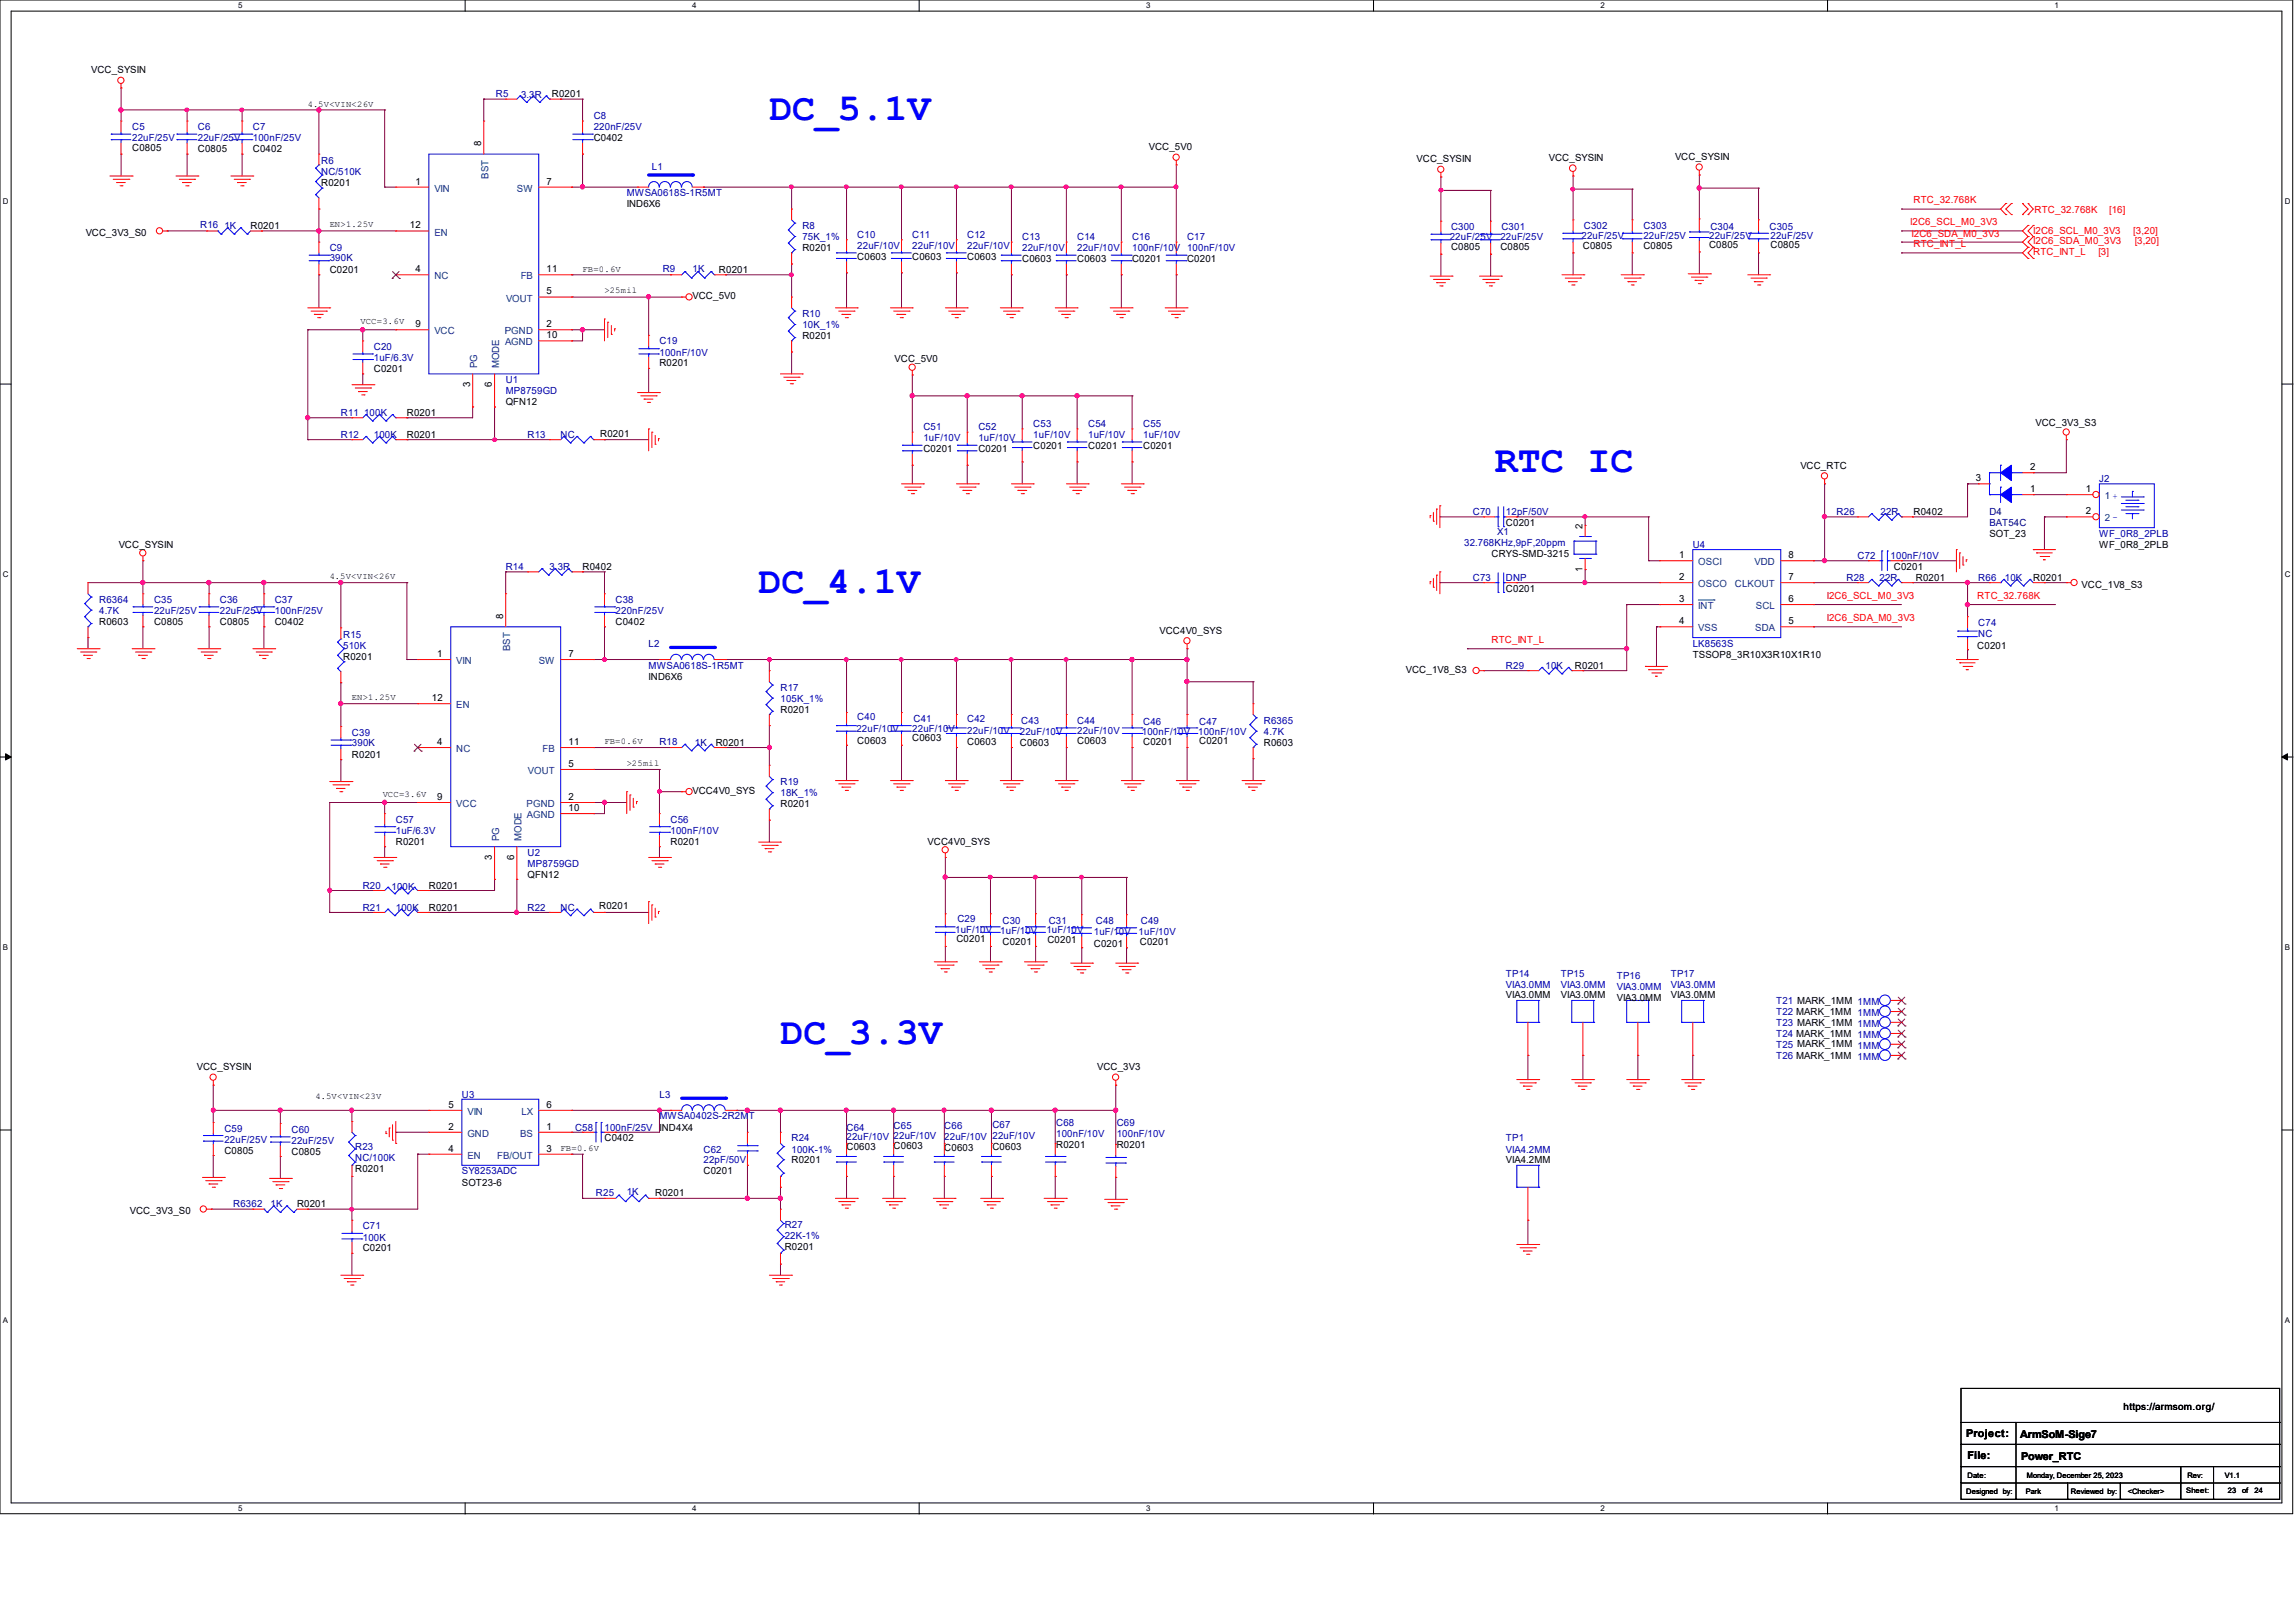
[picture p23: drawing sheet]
<svg xmlns="http://www.w3.org/2000/svg" width="297mm" height="210mm" viewBox="0 0 297 210" stroke-linecap="round" stroke-linejoin="round" font-family="sans-serif">
<defs><g id="words">
<g font-size="5" fill="#00f">
<text x="99.6" y="15.6">DC_5.1V</text>
<text x="193.5" y="61.1">RTC IC</text>
<text x="98.2" y="76.8">DC_4.1V</text>
<text x="101" y="135.1">DC_3.3V</text>
</g>
<g font-size="1.4">
<text x="254.5" y="186">Project:</text>
<text x="254.6" y="188.8">File:</text>
<text x="261.5" y="186.1">ArmSoM-Sige7</text>
<text x="261.6" y="188.9">Power_RTC</text>
</g>
<g font-size="1.3">
<text x="11.8" y="9.4">VCC_SYSIN</text>
<text x="71.4" y="12.6">R0201</text>
<text x="17.1" y="19.6">C0805</text>
<text x="25.6" y="19.7">C0805</text>
<text x="32.7" y="19.7">C0402</text>
<text x="53.8" y="23.9">1</text>
<text x="62.3" y="18.9" transform="rotate(-90 62.3 18.9)">8</text>
<text x="70.7" y="23.9">7</text>
<text x="76.8" y="18.3">C0402</text>
<text x="148.7" y="19.4">VCC_5V0</text>
<text x="183.3" y="21">VCC_SYSIN</text>
<text x="200.4" y="20.8">VCC_SYSIN</text>
<text x="216.8" y="20.7">VCC_SYSIN</text>
<text x="32.4" y="29.6">R0201</text>
<text x="41.6" y="24.1">R0201</text>
<text x="53" y="29.5">12</text>
<text x="81.1" y="26.8">IND6X6</text>
<text x="11.1" y="30.5">VCC_3V3_S0</text>
<text x="42.7" y="35.3">C0201</text>
<text x="53.8" y="35.2">4</text>
<text x="70.7" y="35.2">11</text>
<text x="93" y="35.3">R0201</text>
<text x="103.8" y="32.5">R0201</text>
<text x="111" y="33.6">C0603</text>
<text x="118.1" y="33.6">C0603</text>
<text x="125.2" y="33.6">C0603</text>
<text x="132.3" y="33.9">C0603</text>
<text x="139.4" y="33.9">C0603</text>
<text x="146.5" y="33.9">C0201</text>
<text x="153.6" y="33.9">C0201</text>
<text x="187.8" y="32.3">C0805</text>
<text x="194.2" y="32.3">C0805</text>
<text x="204.8" y="32.2">C0805</text>
<text x="212.7" y="32.2">C0805</text>
<text x="221.2" y="32.1">C0805</text>
<text x="229.1" y="32.1">C0805</text>
<text x="70.7" y="38.1">5</text>
<text x="89.6" y="38.7">VCC_5V0</text>
<text x="53.8" y="42.3">9</text>
<text x="70.7" y="42.3">2</text>
<text x="70.7" y="43.8">10</text>
<text x="85.3" y="47.4">R0201</text>
<text x="103.8" y="43.9">R0201</text>
<text x="115.8" y="46.9">VCC_5V0</text>
<text x="48.4" y="48.1">C0201</text>
<text x="52.7" y="53.8">R0201</text>
<text x="60.8" y="50.1" transform="rotate(-90 60.8 50.1)">3</text>
<text x="63.7" y="50.1" transform="rotate(-90 63.7 50.1)">6</text>
<text x="65.4" y="52.4">QFN12</text>
<text x="52.7" y="56.7">R0201</text>
<text x="77.7" y="56.5">R0201</text>
<text x="119.5" y="58.5">C0201</text>
<text x="126.6" y="58.5">C0201</text>
<text x="133.7" y="58.1">C0201</text>
<text x="140.8" y="58.1">C0201</text>
<text x="147.9" y="58.1">C0201</text>
<text x="263.4" y="55.1">VCC_3V3_S3</text>
<text x="233" y="60.7">VCC_RTC</text>
<text x="255.7" y="62.3">3</text>
<text x="262.8" y="63.7">1</text>
<text x="262.8" y="60.8">2</text>
<text x="269.9" y="63.7">1</text>
<text x="15.4" y="70.9">VCC_SYSIN</text>
<text x="194.9" y="68.1">C0201</text>
<text x="204.8" y="68.4" transform="rotate(-90 204.8 68.4)">2</text>
<text x="247.6" y="66.6">R0402</text>
<text x="257.5" y="69.5">SOT_23</text>
<text x="269.9" y="66.5">2</text>
<text x="271.7" y="70.9">WF_0R8_2PLB</text>
<text x="75.4" y="73.7">R0402</text>
<text x="193" y="72">CRYS-SMD-3215</text>
<text x="194.9" y="76.6">C0201</text>
<text x="204.8" y="74" transform="rotate(-90 204.8 74)">1</text>
<text x="217.3" y="72.2">1</text>
<text x="217.3" y="75.1">2</text>
<text x="217.3" y="77.9">3</text>
<text x="231.5" y="77.9">6</text>
<text x="231.5" y="75.1">7</text>
<text x="231.5" y="72.2">8</text>
<text x="245.1" y="73.7">C0201</text>
<text x="247.9" y="75.2">R0201</text>
<text x="263.1" y="75.2">R0201</text>
<text x="269.4" y="76">VCC_1V8_S3</text>
<text x="12.8" y="80.9">R0603</text>
<text x="19.9" y="80.9">C0805</text>
<text x="28.4" y="80.9">C0805</text>
<text x="35.6" y="80.9">C0402</text>
<text x="65.1" y="80.1" transform="rotate(-90 65.1 80.1)">8</text>
<text x="79.7" y="80.9">C0402</text>
<text x="150.1" y="82">VCC4V0_SYS</text>
<text x="217.3" y="80.8">4</text>
<text x="231.5" y="80.8">5</text>
<text x="255.9" y="84">C0201</text>
<text x="44.4" y="85.4">R0201</text>
<text x="56.6" y="85">1</text>
<text x="73.6" y="85">7</text>
<text x="83.9" y="88">IND6X6</text>
<text x="181.9" y="87.1">VCC_1V8_S3</text>
<text x="203.8" y="86.5">R0201</text>
<text x="219.1" y="85.1">TSSOP8_3R10X3R10X1R10</text>
<text x="55.9" y="90.7">12</text>
<text x="101" y="92.2">R0201</text>
<text x="118.1" y="95.9">C0603</text>
<text x="45.5" y="98.1">R0201</text>
<text x="56.6" y="96.4">4</text>
<text x="73.6" y="99.2">5</text>
<text x="73.6" y="96.4">11</text>
<text x="92.6" y="96.5">R0201</text>
<text x="111" y="96.2">C0603</text>
<text x="125.2" y="96.3">C0603</text>
<text x="132" y="96.5">C0603</text>
<text x="139.4" y="96.2">C0603</text>
<text x="147.9" y="96.3">C0201</text>
<text x="155.2" y="96.2">C0201</text>
<text x="163.6" y="96.5">R0603</text>
<text x="56.6" y="103.5">9</text>
<text x="73.6" y="103.5">2</text>
<text x="73.6" y="104.9">10</text>
<text x="89.6" y="102.7">VCC4V0_SYS</text>
<text x="101" y="104.5">R0201</text>
<text x="51.2" y="109.3">R0201</text>
<text x="63.7" y="111.2" transform="rotate(-90 63.7 111.2)">3</text>
<text x="66.5" y="111.2" transform="rotate(-90 66.5 111.2)">6</text>
<text x="68.3" y="113.6">QFN12</text>
<text x="86.8" y="109.3">R0201</text>
<text x="120.1" y="109.3">VCC4V0_SYS</text>
<text x="55.5" y="115">R0201</text>
<text x="55.5" y="117.9">R0201</text>
<text x="77.6" y="117.7">R0201</text>
<text x="123.8" y="122">C0201</text>
<text x="129.7" y="122.3">C0201</text>
<text x="135.5" y="122.1">C0201</text>
<text x="141.6" y="122.5">C0201</text>
<text x="147.5" y="122.3">C0201</text>
<text x="194.9" y="129.2">VIA3.0MM</text>
<text x="202" y="129.2">VIA3.0MM</text>
<text x="209.2" y="129.5">VIA3.0MM</text>
<text x="216.2" y="129.2">VIA3.0MM</text>
<text x="25.5" y="138.5">VCC_SYSIN</text>
<text x="58" y="143.3">5</text>
<text x="70.7" y="143.3">6</text>
<text x="142" y="138.5">VCC_3V3</text>
<text x="29" y="149.3">C0805</text>
<text x="37.7" y="149.4">C0805</text>
<text x="58" y="149">4</text>
<text x="58" y="146.2">2</text>
<text x="70.7" y="149">3</text>
<text x="70.7" y="146.2">1</text>
<text x="78.2" y="147.7">C0402</text>
<text x="109.6" y="148.8">C0603</text>
<text x="115.7" y="148.7">C0603</text>
<text x="122.2" y="149">C0603</text>
<text x="128.4" y="148.8">C0603</text>
<text x="136.7" y="148.5">R0201</text>
<text x="144.5" y="148.5">R0201</text>
<text x="46" y="151.7">R0201</text>
<text x="59.8" y="153.4">SOT23-6</text>
<text x="84.8" y="154.8">R0201</text>
<text x="91.1" y="152">C0201</text>
<text x="102.4" y="150.5">R0201</text>
<text x="194.9" y="150.5">VIA4.2MM</text>
<text x="16.8" y="157.1">VCC_3V3_S0</text>
<text x="38.4" y="156.2">R0201</text>
<text x="46.9" y="161.9">C0201</text>
<text x="101.6" y="161.8">R0201</text>
<text x="274.8" y="182.4">https://armsom.org/</text>
</g>
<g font-size="1.3" fill="#0000a0">
<text x="17.1" y="16.8">C5</text>
<text x="25.6" y="16.8">C6</text>
<text x="32.7" y="16.8">C7</text>
<text x="64.2" y="12.6">R5</text>
<text x="67.4" y="12.7">3.3R</text>
<text x="76.8" y="15.4">C8</text>
<text x="76.8" y="16.8">220nF/25V</text>
<text x="17.1" y="18.3">22uF/25V</text>
<text x="25.6" y="18.3">22uF/25V</text>
<text x="32.7" y="18.3">100nF/25V</text>
<text x="41.6" y="21.3">R6</text>
<text x="41.6" y="22.7">NC/510K</text>
<text x="84.4" y="22">L1</text>
<text x="25.9" y="29.5">R16</text>
<text x="29" y="29.6">1K</text>
<text x="81.1" y="25.4">MWSA0618S-1R5MT</text>
<text x="103.8" y="29.6">R8</text>
<text x="187.8" y="29.8">C300</text>
<text x="194.3" y="29.8">C301</text>
<text x="205" y="29.6">C302</text>
<text x="212.7" y="29.6">C303</text>
<text x="221.4" y="29.8">C304</text>
<text x="229" y="29.8">C305</text>
<text x="42.7" y="32.5">C9</text>
<text x="42.7" y="33.8">390K</text>
<text x="85.8" y="35.2">R9</text>
<text x="89.6" y="35.2">1K</text>
<text x="103.8" y="31.1">75K_1%</text>
<text x="111" y="30.8">C10</text>
<text x="111" y="32.2">22uF/10V</text>
<text x="118.1" y="30.8">C11</text>
<text x="118.1" y="32.2">22uF/10V</text>
<text x="125.2" y="30.8">C12</text>
<text x="125.2" y="32.2">22uF/10V</text>
<text x="132.3" y="31.1">C13</text>
<text x="132.3" y="32.5">22uF/10V</text>
<text x="139.4" y="31.1">C14</text>
<text x="139.4" y="32.5">22uF/10V</text>
<text x="146.5" y="31.1">C16</text>
<text x="146.5" y="32.5">100nF/10V 100nF/10V</text>
<text x="153.6" y="31.1">C17</text>
<text x="187.6" y="31.1">22uF/25V</text>
<text x="194.2" y="31.1">22uF/25V</text>
<text x="204.7" y="30.9">22uF/25V</text>
<text x="212.7" y="30.9">22uF/25V</text>
<text x="221.2" y="30.9">22uF/25V</text>
<text x="229.1" y="30.9">22uF/25V</text>
<text x="103.8" y="41">R10</text>
<text x="48.4" y="45.3">C20</text>
<text x="48.4" y="46.7">1uF/6.3V</text>
<text x="85.3" y="44.6">C19</text>
<text x="85.3" y="46">100nF/10V</text>
<text x="103.8" y="42.5">10K_1%</text>
<text x="44.1" y="53.8">R11 100K</text>
<text x="65.4" y="49.6">U1</text>
<text x="65.4" y="51">MP8759GD</text>
<text x="44.1" y="56.7">R12</text>
<text x="48.4" y="56.7">100K</text>
<text x="68.3" y="56.7">R13</text>
<text x="72.6" y="56.7">NC</text>
<text x="119.5" y="55.7">C51</text>
<text x="119.5" y="57.1">1uF/10V</text>
<text x="126.6" y="55.7">C52</text>
<text x="126.6" y="57.1">1uF/10V</text>
<text x="133.7" y="55.2">C53</text>
<text x="133.7" y="56.7">1uF/10V</text>
<text x="140.8" y="55.2">C54</text>
<text x="140.8" y="56.7">1uF/10V</text>
<text x="147.9" y="55.2">C55</text>
<text x="147.9" y="56.7">1uF/10V</text>
<text x="271.7" y="62.4">J2</text>
<text x="189.5" y="70.6">32.768KHz,9pF,20ppm</text>
<text x="190.6" y="66.6">C70</text>
<text x="193.8" y="69.2">X1</text>
<text x="194.9" y="66.6">12pF/50V</text>
<text x="219.1" y="70.9">U4</text>
<text x="237.7" y="66.6">R26</text>
<text x="243.4" y="66.6">22R</text>
<text x="271.7" y="69.5">WF_0R8_2PLB</text>
<text x="65.4" y="73.7">R14</text>
<text x="71.1" y="73.7">3.3R</text>
<text x="190.6" y="75.2">C73</text>
<text x="194.9" y="75.2">DNP</text>
<text x="239" y="75.2">R28</text>
<text x="240.4" y="72.3">C72</text>
<text x="243.2" y="75.2">22R</text>
<text x="244.7" y="72.3">100nF/10V</text>
<text x="256" y="75.2">R66</text>
<text x="259.5" y="75.2">10K</text>
<text x="12.8" y="78">R6364</text>
<text x="12.8" y="79.4">4.7K</text>
<text x="19.9" y="78">C35</text>
<text x="19.9" y="79.4">22uF/25V</text>
<text x="28.4" y="78">C36</text>
<text x="28.4" y="79.4">22uF/25V</text>
<text x="35.6" y="78">C37</text>
<text x="35.6" y="79.4">100nF/25V</text>
<text x="44.4" y="82.5">R15</text>
<text x="44.4" y="84">510K</text>
<text x="79.7" y="78">C38</text>
<text x="79.7" y="79.4">220nF/25V</text>
<text x="83.9" y="83.7">L2</text>
<text x="219.1" y="83.7">LK8563S</text>
<text x="256" y="81">C74</text>
<text x="256" y="82.4">NC</text>
<text x="83.9" y="86.5">MWSA0618S-1R5MT</text>
<text x="101" y="89.4">R17</text>
<text x="194.9" y="86.5">R29</text>
<text x="200" y="86.5">10K</text>
<text x="45.5" y="95.2">C39</text>
<text x="101" y="90.8">105K_1%</text>
<text x="110.8" y="94.8">22uF/10V</text>
<text x="111" y="93.2">C40</text>
<text x="118.1" y="94.8">22uF/10V</text>
<text x="118.2" y="93.4">C41</text>
<text x="125.2" y="93.4">C42</text>
<text x="125.2" y="95">22uF/10V</text>
<text x="132" y="95.1">22uF/10V</text>
<text x="132.2" y="93.6">C43</text>
<text x="139.4" y="93.6">C44</text>
<text x="139.4" y="95">22uF/10V</text>
<text x="147.8" y="95.1">100nF/10V</text>
<text x="147.9" y="93.8">C46</text>
<text x="155.1" y="95.1">100nF/10V</text>
<text x="155.2" y="93.8">C47</text>
<text x="163.6" y="93.6">R6365</text>
<text x="163.6" y="95.1">4.7K</text>
<text x="45.5" y="96.5">390K</text>
<text x="85.3" y="96.3">R18</text>
<text x="89.9" y="96.5">1K</text>
<text x="101" y="101.6">R19</text>
<text x="51.2" y="106.5">C57</text>
<text x="51.2" y="107.9">1uF/6.3V</text>
<text x="86.8" y="106.5">C56</text>
<text x="86.8" y="107.9">100nF/10V</text>
<text x="101" y="103">18K_1%</text>
<text x="68.3" y="110.7">U2</text>
<text x="68.3" y="112.1">MP8759GD</text>
<text x="46.9" y="115">R20</text>
<text x="46.9" y="117.9">R21</text>
<text x="50.7" y="115.1">100K</text>
<text x="51.2" y="117.9">100K</text>
<text x="68.3" y="117.9">R22</text>
<text x="72.6" y="117.9">NC</text>
<text x="123.9" y="119.2">C29</text>
<text x="129.7" y="119.5">C30</text>
<text x="135.7" y="119.5">C31</text>
<text x="141.8" y="119.5">C48</text>
<text x="147.7" y="119.5">C49</text>
<text x="123.6" y="120.7">1uF/10V</text>
<text x="129.5" y="120.8">1uF/10V</text>
<text x="135.4" y="120.7">1uF/10V</text>
<text x="141.6" y="121">1uF/10V</text>
<text x="147.4" y="121">1uF/10V</text>
<text x="194.9" y="126.4">TP14</text>
<text x="194.9" y="127.8">VIA3.0MM</text>
<text x="202" y="126.4">TP15</text>
<text x="202" y="127.8">VIA3.0MM</text>
<text x="209.2" y="126.7">TP16</text>
<text x="209.2" y="128.1">VIA3.0MM</text>
<text x="216.2" y="126.4">TP17</text>
<text x="216.2" y="127.8">VIA3.0MM</text>
<text x="229.9" y="131.4">T22 MARK_1MM 1MM</text>
<text x="229.9" y="129.9">T21 MARK_1MM 1MM</text>
<text x="229.9" y="137">T26 MARK_1MM 1MM</text>
<text x="229.9" y="132.8">T23 MARK_1MM 1MM</text>
<text x="229.9" y="134.2">T24 MARK_1MM 1MM</text>
<text x="229.9" y="135.6">T25 MARK_1MM 1MM</text>
<text x="59.8" y="142">U3</text>
<text x="85.3" y="142">L3</text>
<text x="29" y="146.4">C59</text>
<text x="29" y="147.9">22uF/25V</text>
<text x="37.7" y="146.6">C60</text>
<text x="37.7" y="148">22uF/25V</text>
<text x="46" y="148.8">R23</text>
<text x="74.4" y="146.3">C58</text>
<text x="78.2" y="146.3">100nF/25V IND4X4</text>
<text x="85.3" y="144.9">MWSA0402S-2R2MT</text>
<text x="91.1" y="149.1">C62</text>
<text x="102.4" y="147.7">R24</text>
<text x="102.4" y="149.1">100K-1%</text>
<text x="109.6" y="146.3">C64</text>
<text x="109.6" y="147.6">22uF/10V 22uF/10V</text>
<text x="115.7" y="146.1">C65</text>
<text x="122.2" y="146.1">C66</text>
<text x="122.2" y="147.6">22uF/10V</text>
<text x="128.4" y="146">C67</text>
<text x="128.4" y="147.4">22uF/10V</text>
<text x="136.7" y="145.7">C68</text>
<text x="136.7" y="147.1">100nF/10V</text>
<text x="144.5" y="145.7">C69</text>
<text x="144.5" y="147.1">100nF/10V</text>
<text x="194.9" y="147.7">TP1</text>
<text x="194.9" y="149.1">VIA4.2MM</text>
<text x="46" y="150.3">NC/100K</text>
<text x="59.8" y="152">SY8253ADC</text>
<text x="77.1" y="154.8">R25</text>
<text x="81.1" y="154.7">1K</text>
<text x="91.1" y="150.5">22pF/50V</text>
<text x="30.2" y="156.2">R6362</text>
<text x="35" y="156.2">1K</text>
<text x="46.9" y="159.1">C71</text>
<text x="46.9" y="160.5">100K</text>
<text x="101.6" y="159">R27</text>
<text x="101.6" y="160.4">22K-1%</text>
</g>
<g font-size="1.3" fill="#004080">
<text x="63.2" y="23.1" transform="rotate(-90 63.2 23.1)">BST</text>
<text x="56.2" y="24.8">VIN</text>
<text x="66.9" y="24.8">SW</text>
<text x="56.2" y="30.5">EN</text>
<text x="56.2" y="36.2">NC</text>
<text x="65.5" y="39">VOUT</text>
<text x="67.4" y="36.2">FB</text>
<text x="56.2" y="43.3">VCC</text>
<text x="61.8" y="47.7" transform="rotate(-90 61.8 47.7)">PG</text>
<text x="64.6" y="47.7" transform="rotate(-90 64.6 47.7)">MODE</text>
<text x="65.3" y="43.3">PGND</text>
<text x="65.4" y="44.7">AGND</text>
<text x="272.4" y="64.6">1 +</text>
<text x="272.4" y="67.5">2 -</text>
<text x="219.8" y="73.1">OSCI</text>
<text x="219.8" y="76">OSCO</text>
<text x="224.5" y="76">CLKOUT</text>
<text x="227.1" y="73.1">VDD</text>
<text x="219.8" y="78.8">INT</text>
<text x="219.8" y="81.7">VSS</text>
<text x="227.2" y="81.7">SDA</text>
<text x="227.2" y="78.8">SCL</text>
<text x="59.1" y="85.9">VIN</text>
<text x="66" y="84.3" transform="rotate(-90 66 84.3)">BST</text>
<text x="69.7" y="85.9">SW</text>
<text x="59.1" y="91.6">EN</text>
<text x="59.1" y="97.3">NC</text>
<text x="68.3" y="100.2">VOUT</text>
<text x="70.2" y="97.3">FB</text>
<text x="59.1" y="104.4">VCC</text>
<text x="68.2" y="104.4">PGND</text>
<text x="68.2" y="105.9">AGND</text>
<text x="64.6" y="108.8" transform="rotate(-90 64.6 108.8)">PG</text>
<text x="67.5" y="108.8" transform="rotate(-90 67.5 108.8)">MODE</text>
<text x="60.5" y="149.9">EN</text>
<text x="60.5" y="147.1">GND</text>
<text x="60.5" y="144.3">VIN</text>
<text x="64.3" y="149.9">FB/OUT</text>
<text x="67.3" y="147.1">BS</text>
<text x="67.5" y="144.3">LX</text>
</g>
<g font-size="1.3" fill="#f00">
<text x="247.2" y="29.2">I2C6_SCL_M0_3V3</text>
<text x="247.6" y="26.3">RTC_32.768K</text>
<text x="263.3" y="27.5">RTC_32.768K</text>
<text x="273" y="27.5">[16]</text>
<text x="247.4" y="30.6">I2C6_SDA_M0_3V3</text>
<text x="247.6" y="32">RTC_INT_L</text>
<text x="263.1" y="30.2">I2C6_SCL_M0_3V3</text>
<text x="263.1" y="31.6">I2C6_SDA_M0_3V3</text>
<text x="263.1" y="33.1">RTC_INT_L</text>
<text x="271.6" y="33.1">[3]</text>
<text x="276.1" y="30.2">[3,20]</text>
<text x="276.3" y="31.6">[3,20]</text>
<text x="236.4" y="77.5">I2C6_SCL_M0_3V3</text>
<text x="255.9" y="77.5">RTC_32.768K</text>
<text x="193" y="83.2">RTC_INT_L</text>
<text x="236.4" y="80.4">I2C6_SDA_M0_3V3</text>
</g>
<g font-size="1.3" fill="#000080">
<text x="257.5" y="66.6">D4</text>
<text x="257.5" y="68.1">BAT54C</text>
</g>
<g font-size="1.1">
<text x="39.8" y="13.8">4.5V&lt;VIN&lt;26V</text>
<text x="42.7" y="29.4">EN&gt;1.25V</text>
<text x="75.4" y="35.1">FB=0.6V</text>
<text x="46.7" y="42">VCC=3.6V</text>
<text x="78.2" y="38">&gt;25mil</text>
<text x="42.7" y="75">4.5V&lt;VIN&lt;26V</text>
<text x="45.6" y="90.6">EN&gt;1.25V</text>
<text x="78.2" y="96.3">FB=0.6V</text>
<text x="81.1" y="99.1">&gt;25mil</text>
<text x="49.5" y="103.1">VCC=3.6V</text>
<text x="40.9" y="142.2">4.5V&lt;VIN&lt;23V</text>
<text x="72.6" y="148.9">FB=0.6V</text>
</g>
<g font-size="1">
<text x="30.8" y="1.1">5</text>
<text x="89.6" y="1.1">4</text>
<text x="148.3" y="1.1">3</text>
<text x="207.1" y="1.1">2</text>
<text x="265.9" y="1.1">1</text>
<text x=".4" y="26.5">D</text>
<text x="295.7" y="26.5">D</text>
<text x=".4" y="74.7">C</text>
<text x="295.7" y="74.7">C</text>
<text x=".4" y="123">B</text>
<text x="295.7" y="123">B</text>
<text x=".4" y="171.2">A</text>
<text x="295.7" y="171.2">A</text>
<text x="254.6" y="191.2">Date:</text>
<text x="262.3" y="191.2">Monday, December 25, 2023</text>
<text x="283.1" y="191.2">Rev:</text>
<text x="287.9" y="191.2">V1.1</text>
<text x="30.8" y="195.5">5</text>
<text x="89.6" y="195.5">4</text>
<text x="148.3" y="195.5">3</text>
<text x="207.1" y="195.5">2</text>
<text x="254.5" y="193.3">Designed by:</text>
<text x="262.2" y="193.3">Park</text>
<text x="265.9" y="195.5">1</text>
<text x="268" y="193.3">Reviewed by:</text>
<text x="275.4" y="193.3">&lt;Checker&gt;</text>
<text x="282.9" y="193.2">Sheet:</text>
<text x="288.3" y="193.2">23</text>
<text x="290.2" y="193.2">of</text>
<text x="291.8" y="193.2">24</text>
</g>
</g></defs>
<path d="M0 0h296.7v195.9h-296.7zM1.4 1.4h293.9v193.1h-293.9z" fill="none" stroke="#000" stroke-width=".13"/>
<g fill="#fff">
<path d="M30.8 .2h.6v1.1h-.6z"/>
<path d="M30.8 194.6h.6v1.2h-.6z"/>
</g>
<path d="M60.2 0v1.4M60.2 194.5v1.4" fill="none" stroke="#000" stroke-width=".13"/>
<g fill="#fff">
<path d="M89.6 .2h.5v1.1h-.5z"/>
<path d="M89.6 194.6h.5v1.2h-.5z"/>
</g>
<path d="M119 0v1.4M119 194.5v1.4" fill="none" stroke="#000" stroke-width=".13"/>
<g fill="#fff">
<path d="M148.3 .2h.6v1.1h-.6z"/>
<path d="M148.3 194.6h.6v1.2h-.6z"/>
</g>
<path d="M177.8 0v1.4M177.8 194.5v1.4" fill="none" stroke="#000" stroke-width=".13"/>
<g fill="#fff">
<path d="M207.1 .2h.6v1.1h-.6z"/>
<path d="M207.1 194.6h.6v1.2h-.6z"/>
</g>
<path d="M236.5 0v1.4M236.5 194.5v1.4" fill="none" stroke="#000" stroke-width=".13"/>
<g fill="#fff">
<path d="M265.9 .2h.5v1.1h-.5z"/>
<path d="M265.9 194.6h.5v1.2h-.5z"/>
<path d="M.4 25.6h.7v1.1h-.7z"/>
<path d="M295.7 25.6h.7v1.1h-.7z"/>
<path d="M.4 73.8h.7v1.2h-.7z"/>
<path d="M295.7 73.8h.7v1.2h-.7z"/>
</g>
<path d="M0 49.7h1.4M295.3 49.7h1.5" fill="none" stroke="#000" stroke-width=".13"/>
<g fill="#fff">
<path d="M.4 122.1h.7v1.1h-.7z"/>
<path d="M295.7 122.1h.7v1.1h-.7z"/>
</g>
<path d="M0 98h1.4M295.3 98h1.5" fill="none" stroke="#000" stroke-width=".13"/>
<path d="M.7 97.5l.7 .5-.7 .3zM295.3 98l.7-.5v.8z" fill="#000" stroke="#000" stroke-width=".13"/>
<g fill="#fff">
<path d="M.4 170.3h.6v1.2h-.6z"/>
<path d="M295.7 170.3h.6v1.2h-.6z"/>
</g>
<g fill="none" stroke="#000" stroke-width=".13">
<path d="M0 146.2h1.4M295.3 146.2h1.5M253.8 179.7h41.2v14.3h-41.2zM253.8 184.1h41.2M253.8 186.9h41.2M253.8 189.8h41.2M253.8 191.9h41.2M260.9 194h.1M260.9 184.1v9.9M267.6 194h.1M267.6 191.9v2.1M274.4 194h.1"/>
<path d="M274.4 191.9v2.1M282.2 194h.1M282.2 189.8v4.2M286.5 194h.1M286.5 189.8v4.2M295 184.1h.1M295 186.9h.1M295 189.8h.1M295 191.9h.1"/>
</g>
<g fill="none" stroke="#800040" stroke-width=".13">
<path d="M15.7 19.9h.1M15.7 11.4h.1M15.7 14.2h.1M15.7 11.4v4.3M15.7 19.9v2.9M15.7 14.2h34.1M24.2 19.9h.1M24.2 14.2h.1M24.2 14.2v1.5M24.2 19.9v2.9M31.3 19.9h.1M31.3 14.2h.1"/>
<path d="M31.3 14.2v1.5M31.3 19.9v2.9M41.3 14.2h.1M41.3 14.2v5.7M49.8 14.2h.1M49.8 14.2v10M62.6 12.8h.1M62.6 12.8h2.8M62.6 12.8v2.9M72.6 12.8h.1M72.6 12.8h2.8M75.4 12.8h.1"/>
<path d="M75.4 19.9h.1M75.4 12.8v2.9M75.4 19.9v4.3M21.6 29.9h.1M21.6 29.9h5.2M33.9 29.9h.1M33.9 29.9h17.3M41.3 29.9h.1M41.3 35.6h.1M41.3 27.1h.1M41.3 27.1v4.2M41.3 35.6v4.2"/>
<path d="M49.8 24.2h.1M49.8 24.2h1.4M74 35.6h.1M74 38.4h.1M74 24.2h.1M74 35.6h12.8M74 24.2h8.5M74 38.4h14.2M75.4 24.2h.1M83.9 38.4h.1M83.9 38.4v5M91.1 24.2h.1"/>
<path d="M91.1 24.2h61.1M93.9 35.6h.1M93.9 35.6h8.5M102.4 34.2h.1M102.4 35.6h.1M102.4 24.2h.1M102.4 24.2v2.9M102.4 34.2v4.2M109.6 35.3h.1M109.6 24.2h.1M109.6 24.2v6.8M109.6 35.3v4.5"/>
<path d="M116.7 35.3h.1M116.7 24.2h.1M116.7 24.2v6.8M116.7 35.3v4.5M123.8 35.3h.1M123.8 24.2h.1M123.8 24.2v6.8M123.8 35.3v4.5M130.9 35.6h.1M130.9 24.2h.1M130.9 24.2v7.1M130.9 35.6v4.2"/>
<path d="M138 35.6h.1M138 24.2h.1M138 24.2v7.1M138 35.6v4.2M145.1 24.2h.1M145.1 35.6h.1M145.1 24.2v7.1M145.1 35.6v4.2M152.2 21.3h.1M152.2 35.6h.1M152.2 24.2h.1M152.2 21.3v10"/>
<path d="M152.2 35.6v4.2M186.5 32.9h.1M186.5 22.9h.1M186.5 24.6h.1M186.5 22.9v5.7M186.5 32.9v2.8M186.5 24.6h6.4M192.9 32.9h.1M192.9 24.6h.1M192.9 24.6v4M192.9 32.9v2.8M203.6 32.7h.1"/>
<path d="M203.6 22.8h.1M203.6 24.5h.1M203.6 22.8v5.6M203.6 32.7v2.9M203.6 24.5h7.6M211.2 32.7h.1M211.2 24.5h.1M211.2 24.5v3.9M211.2 32.7v2.9M219.9 32.6h.1M219.9 22.6h.1M219.9 24.3h.1"/>
<path d="M219.9 22.6v5.7M219.9 32.6v2.8M219.9 24.3h7.7M227.6 32.7h.1M227.6 24.3h.1M227.6 24.3v4.1M227.6 32.7v2.9M246.1 27.1h.1M246.1 29.9h.1M246.1 31.3h.1M246.1 32.7h.1M246.1 27.1h12.8"/>
<path d="M246.1 29.9h15.6M246.1 31.3h15.6M246.1 32.7h15.6M39.8 42.7h.1M39.8 54.1h.1M39.8 56.9h.1M39.8 42.7h11.4M39.8 42.7v14.2M39.8 54.1h5.8M39.8 56.9h5.8M46.9 42.7h.1M46.9 48.4h.1"/>
<path d="M46.9 42.7v1.4M46.9 48.4v1.4M52.7 54.1h.1M52.7 56.9h.1M52.7 56.9h18.4M61.2 52.7h.1M61.2 52.7v1.4h-8.5M64 52.7h.1M64 56.9h.1M64 52.7v4.2M74 44.1h.1M74 42.7h.1"/>
<path d="M74 42.7h4.2M75.4 42.7h.1M75.4 42.7v1.4h-1.4M78.2 56.9h.1M78.2 56.9h5.7M83.9 47.7h.1M83.9 47.7v3.1M102.4 45.6h.1M102.4 45.6v2.8M118.1 48.5h.1M118.1 51.2h.1M118.1 48.5v7.4"/>
<path d="M118.1 51.2h28.4M125.2 51.2h.1M125.2 51.2v4.7M132.3 51.2h.1M132.3 59.8h.1M132.3 51.2v4.3M132.3 59.8v2.8M139.4 59.8h.1M139.4 51.2h.1M139.4 51.2v4.3M139.4 59.8v2.8M146.5 59.8h.1"/>
<path d="M146.5 51.2h.1M146.5 51.2v4.3M146.5 59.8v2.8M267.4 56.9h.1M267.4 56.9v4.3h-4.3M11.4 75.4h41.3M18.5 72.6h.1M18.5 75.4h.1M18.5 72.6v4.2M27.1 75.4h.1M27.1 75.4v1.4M34.2 75.4h.1"/>
<path d="M34.2 75.4v1.4M44.1 75.4h.1M44.1 75.4v5.8M52.7 75.4h.1M52.7 75.4v9.9M65.4 74h.1M65.4 74h2.9M65.4 74v2.8M75.4 74h.1M75.4 74h2.8M78.2 74h.1M78.2 74v2.8"/>
<path d="M118.1 60.2h.1M118.1 60.2v2.4M125.2 60.2h.1M125.2 60.2v2.4M186.4 66.9h.1M186.4 75.4h.1M186.4 75.4h5.6M186.4 66.9h5.6M196.3 66.9h.1M196.3 75.4h.1M196.3 75.4h18.5M196.3 66.9h17.1"/>
<path d="M205.1 73.7h.1M205.1 75.4h.1M205.1 66.9h.1M205.1 66.9v1.1M205.1 73.7v1.7M210.5 78.2h.1M210.5 78.2h4.3M210.5 78.2v8.6h-5.6M213.4 72.6h.1M213.4 66.9h.1M213.4 72.6h1.4M213.4 66.9v5.7"/>
<path d="M234.7 78.2h.1M234.7 72.6h.1M234.7 75.4h.1M234.7 78.2h11.4M234.7 75.4h5.7M234.7 72.6h7.1M236.1 62.6h.1M236.1 72.6h.1M236.1 66.9h.1M236.1 66.9h4.3M236.1 62.6v10M246.1 72.6h.1"/>
<path d="M246.1 72.6h7.1M247.5 75.4h.1M247.5 66.9h.1M247.5 75.4h10M254.6 78.2h.1M254.6 62.6h.1M254.6 75.4h.1M254.6 78.2h11.4M254.6 62.6v4.3h-7.1M254.6 75.4v4.4M254.6 62.6h1.4M263.1 61.2h.1"/>
<path d="M263.1 64h.1M263.1 64h4.3M264.6 66.9h.1M264.6 75.4h.1M264.6 75.4h2.8M264.6 66.9h2.8M264.6 66.9v4.2M11.4 82.5h.1M11.4 82.5v1.4M18.5 81.1h.1M18.5 81.1v2.8M27.1 81.1h.1"/>
<path d="M27.1 81.1v2.8M34.2 81.1h.1M34.2 81.1v2.8M44.1 91.1h.1M44.1 98.3h.1M44.1 88.3h.1M44.1 88.3v5.7M44.1 98.3v2.8M44.1 91.1h10M52.7 85.3h.1M52.7 85.3h1.4M76.8 96.7h.1"/>
<path d="M76.8 99.6h.1M76.8 85.3h.1M76.8 85.3h8.5M76.8 96.7h10M76.8 99.6h8.5M78.2 81.1h.1M78.2 85.3h.1M78.2 81.1v4.2M85.3 99.6h.1M85.3 99.6v5.7M93.9 96.7h.1M93.9 85.3h.1"/>
<path d="M93.9 85.3h59.7M93.9 96.7h5.7M99.6 93.9h.1M99.6 96.7h.1M99.6 85.3h.1M99.6 85.3v1.5M99.6 93.9v5.1M109.6 96.4h.1M109.6 85.3h.1M109.6 85.3v6.9M109.6 96.4v4.6M116.7 96.4h.1"/>
<path d="M116.7 85.3h.1M116.7 85.3v6.9M116.7 96.4v4.6M123.8 85.3h.1M123.8 96.7h.1M123.8 85.3v7.2M123.8 96.7v4.3M130.9 85.3h.1M130.9 96.7h.1M130.9 85.3v7.2M130.9 96.7v4.3M138 96.7h.1"/>
<path d="M138 85.3h.1M138 85.3v7.2M138 96.7v4.3M146.5 85.3h.1M146.5 96.7h.1M146.5 85.3v7.2M146.5 96.7v4.3M153.6 96.7h.1M153.6 88.2h.1M153.6 83.9h.1M153.6 92.5h.1M153.6 83.9v8.6"/>
<path d="M153.6 96.7v4.3M153.6 88.2h8.6M162.2 98.2h.1M162.2 88.2h.1M162.2 88.2v2.9M162.2 98.2v2.8M189.9 83.9h.1M189.9 83.9h20.6M192 86.8h.1M192 86.8h5.7M204.9 86.8h.1M210.5 83.9h.1"/>
<path d="M214.4 81.1h.1M214.4 81.1h.4M214.4 81.1v5.1M234.7 81.1h.1M234.7 81.1h11.4M254.6 84.1h.1M254.6 84.1v1.2M42.7 103.8h.1M42.7 115.2h.1M42.7 118.1h.1M42.7 103.8h11.4M42.7 103.8v14.3"/>
<path d="M42.7 115.2h5.7M42.7 118.1h5.7M49.8 103.8h.1M49.8 109.6h.1M49.8 103.8v1.5M49.8 109.6v1.4M55.5 115.2h.1M55.5 118.1h.1M55.5 118.1h15.6M64 113.8h.1M64 113.8v1.4h-8.5M66.9 113.8h.1"/>
<path d="M66.9 118.1h.1M66.9 113.8v4.3M76.8 105.3h.1M76.8 103.8h.1M76.8 103.8h4.3M78.2 103.8h.1M78.2 118.1h.1M78.2 103.8v1.5h-1.4M78.2 118.1h5.7M85.3 102.4h.1M85.3 109.6h.1M85.3 109.6v1.4"/>
<path d="M85.3 102.4h2.9M99.6 106.1h.1M99.6 106.1v2.9M122.3 111h.1M122.3 113.5h.1M122.3 111v7.2M122.3 113.5h23.5M128.2 113.5h.1M128.2 113.5v4.7M134 113.5h.1M134 113.5v4.7M140 113.5h.1"/>
<path d="M140 113.5v4.9M145.8 113.5h.1M145.8 113.5v4.9M122.3 122.5h.1M122.3 122.5v2M128.2 122.5h.1M128.2 122.5v2M134 122.5h.1M134 122.5v2M140 122.6h.1M140 122.6v2M145.8 122.6h.1"/>
<path d="M145.8 122.6v2M197.7 136.6h.1M197.7 136.6v3.1M204.9 136.6h.1M204.9 136.6v3.1M212 136.6h.1M212 136.6v3.1M219.1 136.6h.1M219.1 136.6v3.1M27.3 156.5h.1M27.3 156.5h5.4M27.6 143.7h.1"/>
<path d="M27.6 140.4h.1M27.6 149.5h.1M27.6 143.7h27.9M27.6 140.4v4.8M27.6 149.5v2.9M36.3 149.6h.1M36.3 143.7h.1M36.3 143.7v1.7M36.3 149.6v2.9M39.8 156.5h.1M45.6 156.5h.1M45.6 143.7h.1"/>
<path d="M45.6 152.2h.1M45.6 143.7v1.4M45.6 152.2v5.7M51.2 146.5h.1M51.2 146.5h4.3M54.1 149.4h.1M54.1 149.4v7.1h-14.3M54.1 149.4h1.4M74 143.7h.1M74 146.5h.1M74 149.4h.1M74 143.7h12.8"/>
<path d="M74 146.5h1.4M74 149.4h1.4M75.4 155.1h.1M75.4 149.4h.1M75.4 149.4v5.7M75.4 155.1h2.8M79.7 146.5h.1M85.3 155.1h.1M85.3 143.7h.1M85.3 143.7v2.8h-5.6M85.3 155.1h15.7M95.3 143.7h.1"/>
<path d="M95.3 143.7h49.1M96.7 150.8h.1M96.7 155.1h.1M96.7 143.7h.1M96.7 143.7v2.8M96.7 150.8v4.3M101 143.7h.1M101 155.1h.1M101 153.6h.1M101 143.7v2.8M101 153.6v2.9M109.6 143.7h.1"/>
<path d="M109.6 152.2h.1M109.6 143.7v4.3M109.6 152.2v2.9M115.7 143.7h.1M115.7 152.2h.1M115.7 143.7v4.3M115.7 152.2v2.9M122.2 143.7h.1M122.2 152.2h.1M122.2 143.7v4.3M122.2 152.2v2.9M128.3 143.7h.1"/>
<path d="M128.3 152.2h.1M128.3 143.7v4.3M128.3 152.2v2.9M136.6 143.7h.1M136.6 152.2h.1M136.6 143.7v4.3M136.6 152.2v2.9M144.4 143.7h.1M144.4 152.4h.1M144.4 140.4h.1M144.4 140.4v7.7M144.4 152.4v2.8"/>
<path d="M197.7 157.9h.1M197.7 157.9v3.1M45.6 162.2h.1M45.6 162.2v2.8M101 163.6h.1M101 163.6v1.4"/>
</g>
<g fill="#f0f" stroke="#f0f" stroke-width=".13">
<circle cx="205.1" cy="75.4" r=".27"/>
<circle cx="205.1" cy="66.9" r=".24"/>
<circle cx="236.1" cy="66.8" r=".28"/>
<circle cx="236.1" cy="72.5" r=".28"/>
<circle cx="210.5" cy="83.9" r=".28"/>
<circle cx="102.4" cy="35.6" r=".24"/>
<circle cx="83.9" cy="38.4" r=".28"/>
<circle cx="75.4" cy="42.7" r=".28"/>
<circle cx="116.6" cy="24.2" r=".24"/>
<circle cx="46.9" cy="42.7" r=".28"/>
<circle cx="39.8" cy="54" r=".28"/>
<circle cx="64" cy="56.9" r=".24"/>
<circle cx="75.4" cy="24.2" r=".28"/>
<circle cx="102.4" cy="24.2" r=".24"/>
<circle cx="41.3" cy="14.2" r=".28"/>
<circle cx="31.3" cy="14.2" r=".24"/>
<circle cx="109.5" cy="24.2" r=".24"/>
<circle cx="24.2" cy="14.2" r=".24"/>
<circle cx="15.6" cy="14.2" r=".28"/>
<circle cx="123.8" cy="24.2" r=".24"/>
<circle cx="130.9" cy="24.2" r=".24"/>
<circle cx="138" cy="24.2" r=".24"/>
<circle cx="152.2" cy="24.2" r=".24"/>
<circle cx="145.1" cy="24.2" r=".24"/>
<circle cx="138" cy="85.4" r=".24"/>
<circle cx="130.9" cy="85.4" r=".24"/>
<circle cx="153.6" cy="88.2" r=".28"/>
<circle cx="99.6" cy="96.7" r=".27"/>
<circle cx="44.1" cy="91" r=".28"/>
<circle cx="99.6" cy="85.4" r=".24"/>
<circle cx="85.4" cy="102.4" r=".24"/>
<circle cx="78.2" cy="103.8" r=".27"/>
<circle cx="49.8" cy="103.8" r=".27"/>
<circle cx="42.7" cy="115.2" r=".27"/>
<circle cx="66.8" cy="118" r=".27"/>
<circle cx="18.5" cy="75.4" r=".28"/>
<circle cx="78.2" cy="85.4" r=".24"/>
<circle cx="44.1" cy="75.4" r=".28"/>
<circle cx="34.1" cy="75.4" r=".28"/>
<circle cx="116.6" cy="85.4" r=".24"/>
<circle cx="109.5" cy="85.4" r=".24"/>
<circle cx="27" cy="75.4" r=".28"/>
<circle cx="123.8" cy="85.4" r=".24"/>
<circle cx="153.6" cy="85.3" r=".28"/>
<circle cx="146.5" cy="85.3" r=".28"/>
<circle cx="96.7" cy="155" r=".28"/>
<circle cx="45.5" cy="156.5" r=".24"/>
<circle cx="45.5" cy="143.7" r=".27"/>
<circle cx="36.3" cy="143.7" r=".28"/>
<circle cx="85.3" cy="143.7" r=".27"/>
<circle cx="101" cy="155" r=".28"/>
<circle cx="101" cy="143.7" r=".28"/>
<circle cx="96.7" cy="143.7" r=".28"/>
<circle cx="122.2" cy="143.7" r=".27"/>
<circle cx="144.4" cy="143.7" r=".28"/>
<circle cx="27.6" cy="143.7" r=".27"/>
<circle cx="254.6" cy="75.4" r=".28"/>
<circle cx="136.5" cy="143.7" r=".28"/>
<circle cx="128.3" cy="143.7" r=".28"/>
<circle cx="115.6" cy="143.7" r=".28"/>
<circle cx="109.5" cy="143.7" r=".27"/>
<circle cx="186.5" cy="24.6" r=".24"/>
<circle cx="203.5" cy="24.5" r=".24"/>
<circle cx="219.9" cy="24.3" r=".28"/>
<circle cx="122.3" cy="113.5" r=".28"/>
<circle cx="134" cy="113.5" r=".24"/>
<circle cx="128.2" cy="113.5" r=".24"/>
<circle cx="140" cy="113.5" r=".24"/>
<circle cx="118" cy="51.2" r=".28"/>
<circle cx="139.4" cy="51.2" r=".28"/>
<circle cx="132.3" cy="51.2" r=".28"/>
<circle cx="125.2" cy="51.2" r=".28"/>
<circle cx="254.6" cy="78.2" r=".28"/>
<circle cx="41.3" cy="29.9" r=".28"/>
</g>
<g fill="none" stroke="#f00" stroke-width=".13">
<path d="M15.7 11.4h.1M15.7 10.8v.6M31.3 15.7h.1M31.3 19.9h.1M31.3 15.7v1.4M31.3 18.5v1.4M62.6 15.7h.1M62.6 15.7v4.2M65.4 12.8h.1M65.4 12.8h1.5M71.1 12.8h1.5M72.6 12.8h.1"/>
<path d="M75.4 15.7h.1M75.4 19.9h.1M75.4 15.7v1.4M75.4 18.5v1.4M14.2 22.8h2.9M14.6 23.2h2.1M15.1 23.6h.1M15.1 23.6h1.1M15.5 24h.3M15.8 24h.1M16.7 23.2h.1M17.1 22.8h.1"/>
<path d="M21.1 29.9h.5M21.6 29.9h.1M22.8 22.8h2.8M23.2 23.2h2M23.6 23.6h.1M23.6 23.6h1.2M24 24h.3M24.3 24h.1M25.2 23.2h.1M25.6 22.8h.1M29.9 22.8h2.8M30.3 23.2h2"/>
<path d="M30.7 23.6h.1M30.7 23.6h1.2M31.2 24h.3M31.5 24h.1M32.3 23.2h.1M32.7 22.8h.1M39.8 39.8h2.9M42.7 39.8h.1M51.2 24.2h.1M51.2 35.6h.1M51.2 29.9h.1M51.2 35.6h4.3"/>
<path d="M51.2 29.9h4.3M51.2 24.2h4.3M69.7 38.4h4.3M69.7 35.6h4.3M69.7 24.2h4.3M74 38.4h.1M74 24.2h.1M74 35.6h.1M88.2 38.4h.1M88.2 38.4h.6M102.4 38.4h.1M102.4 38.4v1.4"/>
<path d="M108.1 39.8h2.9M111 39.8h.1M115.2 39.8h2.9M118.1 39.8h.1M122.3 39.8h2.9M125.2 39.8h.1M129.5 39.8h2.8M130.9 31.3h.1M130.9 35.6h.1M130.9 31.3v1.4M130.9 34.2v1.4M132.3 39.8h.1"/>
<path d="M136.6 39.8h2.8M139.4 39.8h.1M143.7 39.8h2.8M146.5 39.8h.1M150.8 39.8h2.8M152.2 21.3h.1M152.2 20.8v.5M153.6 39.8h.1M185.1 35.7h2.8M185.5 36.2h2M185.9 36.6h.1M185.9 36.6h1.2"/>
<path d="M186.4 37h.2M186.5 22.9h.1M186.5 22.4v.5M186.6 37h.1M187.5 36.2h.1M187.9 35.7h.1M191.5 35.7h2.8M191.9 36.2h2M192.3 36.6h.1M192.3 36.6h1.2M192.7 37h.3M193 37h.1"/>
<path d="M193.9 36.2h.1M194.3 35.7h.1M202.1 35.6h2.9M202.6 36h2M203 36.4h.1M203 36.4h1.1M203.4 36.9h.3M203.6 22.8h.1M203.6 22.2v.6M203.7 36.9h.1M204.6 36h.1M205 35.6h.1"/>
<path d="M209.8 35.6h2.9M210.2 36h2.1M210.7 36.4h.1M210.7 36.4h1.1M211.1 36.9h.3M211.4 36.9h.1M212.3 36h.1M212.7 35.6h.1M218.5 35.4h2.9M218.9 35.9h2M219.4 36.3h.1M219.4 36.3h1.1"/>
<path d="M219.8 36.7h.2M219.9 22.6h.1M219.9 28.3h.1M219.9 32.6h.1M219.9 22.1v.5M219.9 28.3v1.5M219.9 31.2v1.4M220 36.7h.1M220.9 35.9h.1M221.4 35.4h.1M226.2 35.6h2.8M226.6 36h2"/>
<path d="M227 36.4h.1M227 36.4h1.2M227.5 36.9h.3M227.8 36.9h.1M228.6 36h.1M229 35.6h.1M259.6 26.3h.1M259.6 27.8h.1M259.6 26.3l-.7 .8 .7 .7M260.3 27.8h.1M260.3 26.3h.1M260.3 26.3l-.7 .8 .7 .7"/>
<path d="M261.7 27.8h.1M261.7 26.3h.1M261.7 26.3l.8 .8-.8 .7M262.5 27.8h.1M262.5 26.3h.1M262.5 29.2h.1M262.5 30.6h.1M262.5 32h.1M262.5 33.4h.1M262.5 26.3l.6 .8-.6 .7M262.5 29.2l-.8 .7 .8 .7M262.5 30.6l-.8 .7 .8 .7"/>
<path d="M262.5 32l-.8 .7 .8 .7M263.1 30.6h.1M263.1 29.2h.1M263.1 32h.1M263.1 33.4h.1M263.1 29.2l-.6 .7 .6 .7M263.1 30.6l-.6 .7 .6 .7M263.1 32l-.6 .7 .6 .7M40.3 40.3h1.9M40.7 40.7h.1M40.7 40.7h1.1M41.1 41.1h.3"/>
<path d="M41.4 41.1h.1M42.2 40.3h.1M45.6 49.8h2.8M46 50.2h2M46.4 50.7h.1M46.4 50.7h1.1M46.8 51.1h.3M46.9 44.1h.1M46.9 48.4h.1M46.9 44.1v1.5M46.9 46.9v1.5M47.1 51.1h.1"/>
<path d="M48 50.2h.1M48.4 49.8h.1M51.2 42.7h.1M51.2 42.7h4.3M61.2 52.7h.1M61.2 48.4v4.3M64 52.7h.1M64 48.4v4.3M69.7 42.7h4.3M69.7 44.1h4.3M74 42.7h.1M74 44.1h.1"/>
<path d="M78.2 41.3h.1M78.2 41.3v2.8M78.7 41.7h.1M78.7 41.7v2M79.1 43.3h.1M79.1 42.1v1.2M79.5 42.5h.1M79.5 42.5v.3M82.5 50.8h2.8M82.9 51.2h2M83.4 51.6h.1M83.4 51.6h1.1"/>
<path d="M83.8 52.1h.3M83.9 55.5h.1M83.9 55.5v2.8M84.1 52.1h.1M84.4 55.9h.1M84.4 55.9v2M84.8 57.5h.1M84.8 56.3v1.2M84.9 51.2h.1M85.2 56.8h.1M85.2 56.8v.3M85.3 50.8h.1"/>
<path d="M101 48.4h2.8M101.4 48.8h2M101.9 49.2h.1M101.9 49.2h1.1M102.3 49.7h.3M102.4 45.6h.1M102.4 44.1v1.5M102.6 49.7h.1M103.4 48.8h.1M103.8 48.4h.1M108.5 40.3h2M109 40.7h.1"/>
<path d="M109 40.7h1.1M109.4 41.1h.3M109.7 41.1h.1M110.5 40.3h.1M115.7 40.3h1.9M116.1 40.7h.1M116.1 40.7h1.1M116.5 41.1h.3M116.8 41.1h.1M117.6 40.3h.1M118.1 48.5h.1M118.1 48v.5"/>
<path d="M122.8 40.3h2M123.2 40.7h.1M123.2 40.7h1.1M123.6 41.1h.3M123.9 41.1h.1M124.8 40.3h.1M129.9 40.3h2M130.3 40.7h.1M130.3 40.7h1.1M130.7 41.1h.3M131 41.1h.1M131.9 40.3h.1"/>
<path d="M137 40.3h2M137.4 40.7h.1M137.4 40.7h1.2M137.8 41.1h.3M138.1 41.1h.1M139 40.3h.1M144.1 40.3h2M144.5 40.7h.1M144.5 40.7h1.2M144.9 41.1h.3M145.2 41.1h.1M146.1 40.3h.1"/>
<path d="M151.2 40.3h2M151.6 40.7h.1M151.6 40.7h1.2M152.1 41.1h.3M152.4 41.1h.1M153.2 40.3h.1M267.4 56.9h.1M267.4 56.3v.6M18.5 72.6h.1M18.5 76.8h.1M18.5 72v.6M18.5 76.8v1.4"/>
<path d="M18.5 79.7v1.4M65.4 76.8h.1M65.4 76.8v4.3M116.7 62.6h2.8M117.1 63h2M117.5 63.5h.1M117.5 63.5h1.2M117.9 63.9h.3M118.2 63.9h.1M119.1 63h.1M119.5 62.6h.1M123.8 62.6h2.8"/>
<path d="M124.2 63h2M124.6 63.5h.1M124.6 63.5h1.2M125.1 63.9h.2M125.3 63.9h.1M126.2 63h.1M126.6 62.6h.1M130.9 62.6h2.8M131.3 63h2M131.7 63.5h.1M131.7 63.5h1.2M132.2 63.9h.3"/>
<path d="M132.5 63.9h.1M133.3 63h.1M133.7 62.6h.1M138 62.6h2.8M138.4 63h2M138.9 63.5h.1M138.9 63.5h1.1M139.3 63.9h.3M139.6 63.9h.1M140.4 63h.1M140.8 62.6h.1M145.1 62.6h2.9"/>
<path d="M145.5 63h2M146 63.5h.1M146 63.5h1.1M146.4 63.9h.3M146.7 63.9h.1M147.5 63h.1M148 62.6h.1M185.1 66.7h.1M185.1 75.3h.1M185.1 66.7v.3M185.1 75.3v.3M185.5 67.4h.1"/>
<path d="M185.5 76h.1M185.5 66.3v1.1M185.5 74.8v1.2M185.9 65.9h.1M185.9 74.4h.1M185.9 65.9v2M185.9 74.4v2M186.4 65.4h.1M186.4 74h.1M186.4 65.4v2.9M186.4 74v2.8M236.1 62.6h.1"/>
<path d="M236.1 62v.6M240.4 66.9h.1M240.4 66.9h1.4M246.1 66.9h1.4M247.5 66.9h.1M253.2 71.1h.1M253.2 71.1v2.9M253.6 71.5h.1M253.6 71.5v2.1M254 73.1h.1M254 72v1.1M254.5 72.4h.1"/>
<path d="M254.5 72.4v.3M254.6 79.8h.1M254.6 79.8v1.4M263.1 71.1h.1M263.1 71.1h2.9M263.6 71.5h.1M263.6 71.5h2M264 72h1.1M264.5 72.4h.1M264.5 72.4h.2M265.1 72h.1M267.4 75.4h.1"/>
<path d="M267.4 75.4h.6M10 83.9h2.8M10.4 84.4h2M10.8 84.8h.1M10.8 84.8h1.2M11.3 85.2h.3M11.6 85.2h.1M12.4 84.4h.1M12.8 83.9h.1M17.1 83.9h2.8M17.5 84.4h2M17.9 84.8h.1"/>
<path d="M17.9 84.8h1.2M18.4 85.2h.3M18.5 81.1h.1M18.7 85.2h.1M19.5 84.4h.1M19.9 83.9h.1M25.6 83.9h2.8M26 84.4h2M26.5 84.8h.1M26.5 84.8h1.1M26.9 85.2h.3M27.2 85.2h.1"/>
<path d="M28 84.4h.1M28.4 83.9h.1M32.7 83.9h2.9M33.1 84.4h2M33.6 84.8h.1M33.6 84.8h1.1M34 85.2h.3M34.3 85.2h.1M35.1 84.4h.1M35.6 83.9h.1M54.1 85.3h.1M54.1 96.7h.1"/>
<path d="M54.1 91.1h.1M54.1 85.3h4.2M54.1 96.7h4.2M54.1 91.1h4.2M72.6 85.3h4.2M72.6 96.7h4.2M72.6 99.6h4.2M76.8 99.6h.1M76.8 85.3h.1M76.8 96.7h.1M99.6 86.8h.1M99.6 93.9h.1"/>
<path d="M99.6 86.8v1.4M99.6 92.5v1.4M123.8 92.5h.1M123.8 96.7h.1M123.8 92.5v1.4M123.8 95.3v1.4M153.6 83.9h.1M153.6 83.4v.5M191.5 86.8h.5M192 86.8h.1M197.7 86.8h.1M197.7 86.8h1.4"/>
<path d="M203.4 86.8h1.5M204.9 86.8h.1M212.9 86.2h.1M212.9 86.2h2.9M213.4 86.7h.1M213.4 86.7h1.9M213.8 87.1h1.1M214.2 87.5h.1M214.2 87.5h.3M214.9 87.1h.1M253.2 85.3h.1M253.2 85.3h2.8"/>
<path d="M253.6 85.8h.1M253.6 85.8h2M254 86.2h1.2M254.5 86.7h.1M254.5 86.7h.3M254.6 84.1h.1M254.6 82.7v1.4M255.2 86.2h.1M42.7 101.1h2.9M43.1 101.6h2M43.6 102h.1M43.6 102h1.1"/>
<path d="M44 102.4h.2M44.2 102.4h.1M45.1 101.6h.1M45.6 101.1h.1M48.4 115.2h.1M48.4 118.1h.1M48.4 111h2.8M48.4 118.1h1.4M48.4 115.2h1.4M48.8 111.4h2M49.2 111.8h.1M49.2 111.8h1.2"/>
<path d="M49.7 112.2h.3M49.8 105.3h.1M49.8 109.6h.1M49.8 105.3v1.4M49.8 108.1v1.5M50 112.2h.1M50.8 111.4h.1M51.2 111h.1M54.1 103.8h.1M54.1 118.1h1.4M54.1 115.2h1.4M54.1 103.8h4.2"/>
<path d="M55.5 115.2h.1M55.5 118.1h.1M64 113.8h.1M64 109.6v4.2M66.9 113.8h.1M66.9 109.6v4.2M71.1 118.1h.1M71.1 118.1h1.5M72.6 103.8h4.2M72.6 105.3h4.2M76.8 103.8h.1M76.8 105.3h.1"/>
<path d="M76.8 118.1h1.4M78.2 118.1h.1M81.1 102.4h.1M81.1 102.4v2.9M81.5 102.9h.1M81.5 102.9v2M82 104.4h.1M82 103.3v1.1M82.4 103.7h.1M82.4 103.7v.3M83.9 116.7h.1M83.9 116.7v2.8"/>
<path d="M83.9 111h2.9M84.4 117.1h.1M84.4 117.1v2M84.4 111.4h2M84.8 111.8h.1M84.8 118.7h.1M84.8 117.5v1.2M84.8 111.8h1.1M85.2 117.9h.1M85.2 117.9v.3M85.2 112.2h.3M85.5 112.2h.1"/>
<path d="M86.4 111.4h.1M86.8 111h.1M88.2 102.4h.1M88.2 102.4h.6M98.2 109h2.8M98.6 109.4h2M99 109.8h.1M99 109.8h1.2M99.4 110.2h.3M99.7 110.2h.1M100.6 109.4h.1M101 109h.1"/>
<path d="M108.1 101h2.9M108.5 101.4h2M109 101.9h.1M109 101.9h1.1M109.4 102.3h.3M109.7 102.3h.1M110.5 101.4h.1M111 101h.1M115.2 101h2.9M115.7 101.4h1.9M116.1 101.9h.1M116.1 101.9h1.1"/>
<path d="M116.5 102.3h.3M116.8 102.3h.1M117.6 101.4h.1M118.1 101h.1M122.3 111h.1M122.3 101h2.9M122.3 110.4v.6M122.8 101.4h2M123.2 101.9h.1M123.2 101.9h1.1M123.6 102.3h.3M123.9 102.3h.1"/>
<path d="M124.8 101.4h.1M125.2 101h.1M128.2 118.2h.1M128.2 118.2v1.4M129.5 101h2.8M129.9 101.4h2M130.3 101.9h.1M130.3 101.9h1.1M130.7 102.3h.3M131 102.3h.1M131.9 101.4h.1M132.3 101h.1"/>
<path d="M136.6 101h2.8M137 101.4h2M137.4 101.9h.1M137.4 101.9h1.2M137.8 102.3h.3M138.1 102.3h.1M139 101.4h.1M139.4 101h.1M145.1 101h2.9M145.5 101.4h2M146 101.9h.1M146 101.9h1.1"/>
<path d="M146.4 102.3h.3M146.7 102.3h.1M147.5 101.4h.1M148 101h.1M152.2 101h2.9M152.7 101.4h1.9M153.1 101.9h.1M153.1 101.9h1.1M153.5 102.3h.3M153.8 102.3h.1M154.6 101.4h.1M155.1 101h.1"/>
<path d="M160.7 101h2.9M161.2 101.4h2M161.6 101.9h.1M161.6 101.9h1.1M162 102.3h.3M162.3 102.3h.1M163.2 101.4h.1M163.6 101h.1M27.6 139.8v.6M120.9 124.5h2.9M121.3 124.9h2.1M121.8 125.3h.1"/>
<path d="M121.8 125.3h1.1M122.2 125.8h.3M122.5 125.8h.1M123.4 124.9h.1M123.8 124.5h.1M126.7 124.5h2.9M127.2 124.9h2M127.6 125.3h.1M127.6 125.3h1.1M128 125.8h.3M128.2 122.5h.1M128.2 121.1v1.4"/>
<path d="M128.3 125.8h.1M129.2 124.9h.1M129.6 124.5h.1M132.6 124.5h2.8M133 124.9h2M133.4 125.3h.1M133.4 125.3h1.2M133.9 125.8h.3M134.2 125.8h.1M135 124.9h.1M135.4 124.5h.1M138.6 124.6h2.8"/>
<path d="M139 125.1h2M139.4 125.5h.1M139.4 125.5h1.1M139.8 125.9h.3M140.1 125.9h.1M141 125.1h.1M141.4 124.6h.1M144.4 139.8v.6M144.4 124.6h2.8M144.8 125.1h2M145.2 125.5h.1M145.2 125.5h1.2"/>
<path d="M145.7 125.9h.3M146 125.9h.1M146.8 125.1h.1M147.2 124.6h.1M196.3 139.7h2.8M199.1 139.7h.1M203.4 139.7h2.8M206.2 139.7h.1M210.5 139.7h2.9M213.4 139.7h.1M217.6 139.7h2.9M219.1 136.6h.1"/>
<path d="M219.1 132.3v4.3M220.5 139.7h.1M244.7 130.9h1.4M244.7 136.6h1.4M246.1 130.9h.1M246.1 136.6h.1M26.2 152.4h2.8M26.6 152.8h2M26.8 156.5h.5M27.1 153.2h.1M27.1 153.2h1.1M27.3 156.5h.1"/>
<path d="M27.5 153.6h.3M27.6 140.4h.1M27.6 145.2h.1M27.6 149.5h.1M27.6 145.2v1.5M27.6 148.1v1.4M27.8 153.6h.1M28.6 152.8h.1M29 152.4h.1M34.9 152.5h2.8M35.3 152.9h2M35.7 153.3h.1"/>
<path d="M35.7 153.3h1.2M36.2 153.8h.2M36.4 153.8h.1M37.3 152.9h.1M37.7 152.5h.1M50 146.7h.1M50 146.4v.3M50.4 146h.1M50.4 146v1.1M50.8 147.5h.1M50.8 145.5v2M51.2 148h.1"/>
<path d="M51.2 145.1v2.9M96.7 146.5h.1M96.7 150.8h.1M96.7 146.5v1.5M96.7 149.4v1.4M108.1 155.1h2.9M108.5 155.5h2M109 155.9h.1M109 155.9h1.1M109.4 156.3h.3M109.7 156.3h.1M110.5 155.5h.1"/>
<path d="M111 155.1h.1M114.2 155.1h2.9M114.7 155.5h2M115.1 155.9h.1M115.1 155.9h1.1M115.5 156.3h.3M115.8 156.3h.1M116.7 155.5h.1M117.1 155.1h.1M120.8 155.1h2.8M121.2 155.5h2M121.6 155.9h.1"/>
<path d="M121.6 155.9h1.2M122 156.3h.3M122.3 156.3h.1M123.2 155.5h.1M123.6 155.1h.1M126.9 155.1h2.9M127.3 155.5h2M127.8 155.9h.1M127.8 155.9h1.1M128.2 156.3h.2M128.4 156.3h.1M129.3 155.5h.1"/>
<path d="M129.8 155.1h.1M135.1 155.1h2.9M135.6 155.5h2M136 155.9h.1M136 155.9h1.1M136.4 156.3h.3M136.7 156.3h.1M137.6 155.5h.1M138 155.1h.1M143 155.2h2.8M143.4 155.6h2M143.8 156h.1"/>
<path d="M143.8 156h1.1M144.2 156.5h.3M144.4 140.4h.1M144.5 156.5h.1M145.4 155.6h.1M145.8 155.2h.1M196.7 140.1h2M197.1 140.5h.1M197.1 140.5h1.2M197.6 141h.3M197.7 157.9h.1M197.7 153.6v4.3"/>
<path d="M197.9 141h.1M198.7 140.1h.1M203.8 140.1h2M204.3 140.5h.1M204.3 140.5h1.1M204.7 141h.3M205 141h.1M205.8 140.1h.1M210.9 140.1h2M211.4 140.5h.1M211.4 140.5h1.1M211.8 141h.3"/>
<path d="M212.1 141h.1M212.9 140.1h.1M218.1 140.1h1.9M218.5 140.5h.1M218.5 140.5h1.1M218.9 141h.3M219.2 141h.1M220 140.1h.1M44.1 165h2.8M44.5 165.4h2M45 165.9h.1M45 165.9h1.1"/>
<path d="M45.4 166.3h.3M45.7 166.3h.1M46.5 165.4h.1M46.9 165h.1M99.6 165h2.8M100 165.4h2M100.5 165.9h.1M100.5 165.9h1.1M100.9 166.3h.2M101.1 166.3h.1M102 165.4h.1M102.4 165h.1"/>
<path d="M196.3 161h2.8M196.7 161.5h2M197.1 161.9h.1M197.1 161.9h1.2M197.6 162.3h.3M197.9 162.3h.1M198.7 161.5h.1M199.1 161h.1"/>
<circle cx="15.6" cy="10.4" r=".4"/>
<circle cx="20.6" cy="29.9" r=".4"/>
<circle cx="89.2" cy="38.4" r=".4"/>
<circle cx="152.2" cy="20.3" r=".4"/>
<circle cx="186.5" cy="21.9" r=".4"/>
<circle cx="203.5" cy="21.8" r=".42"/>
<circle cx="219.9" cy="21.6" r=".4"/>
<circle cx="118" cy="47.5" r=".4"/>
<circle cx="267.4" cy="55.9" r=".4"/>
<circle cx="18.5" cy="71.5" r=".4"/>
<circle cx="236.1" cy="61.6" r=".4"/>
<circle cx="268.4" cy="75.4" r=".4"/>
<circle cx="153.6" cy="82.9" r=".4"/>
<circle cx="191" cy="86.8" r=".4"/>
<circle cx="89.2" cy="102.4" r=".4"/>
<circle cx="122.3" cy="110" r=".4"/>
<circle cx="27.6" cy="139.4" r=".4"/>
<circle cx="144.4" cy="139.4" r=".4"/>
<circle cx="26.3" cy="156.4" r=".4"/>
</g>
<g fill="none" stroke="#00f" stroke-width=".13">
<path d="M30 18.1h2.6M30 17.4h2.6M31.3 17.4h.1M31.3 18.1h.1M31.3 17.1v.3M31.3 18.1v.4M32.6 18.1h.1M32.6 17.4h.1M55.5 19.9h14.2v28.5h-14.2zM67.3 12.4h.1M67.3 12.4l-.4 .4M67.3 12.4l.9 .9"/>
<path d="M68.2 13.3h.1M69 12.4h.1M69 12.4l-.8 .9M69 12.4l.8 .9M69.8 13.3h.1M70.7 12.4h.1M70.7 12.4l-.9 .9M70.7 12.4l.4 .4M71.1 12.8h.1M74.1 18.1h2.6M74.1 17.4h2.6M75.4 17.4h.1"/>
<path d="M75.4 18.1h.1M75.4 17.1v.3M75.4 18.1v.4M76.7 18.1h.1M76.7 17.4h.1M102.4 39.8l.5 .5M129.6 33.7h.1M129.6 33h.1M129.6 33.7h2.6M129.6 33h2.6M130.9 33h.1M130.9 33.7h.1"/>
<path d="M130.9 32.7v.3M130.9 33.7v.5M218.7 30.7h.1M218.7 30h.1M218.7 30.7h2.5M218.7 30h2.5M219.9 30h.1M219.9 30.7h.1M219.9 29.8v.2M219.9 30.7v.5M45.7 46.5h2.5M45.7 45.8h2.5"/>
<path d="M46.9 45.8h.1M46.9 46.5h.1M46.9 45.6v.2M46.9 46.5v.4M48.2 46.5h.1M48.2 45.8h.1M102 41.1h.1M102 42.8h.1M102 41.1l.9 .9M102 42.8l.9 .9M102.4 44.1h.1M102.9 40.3h.1"/>
<path d="M102.9 42h.1M102.9 43.7h.1M102.9 40.3l-.9 .8M102.9 42l-.9 .8M102.9 43.7l-.5 .4M17.2 79.2h.1M17.2 78.5h.1M17.2 79.2h2.6M17.2 78.5h2.6M18.5 78.5h.1M18.5 79.2h.1M18.5 78.2v.3"/>
<path d="M18.5 79.2v.5M242.2 66.5h.1M242.2 66.5l-.4 .4M242.2 66.5l.9 .8M243.1 67.3h.1M244 66.5h.1M244 66.5l-.9 .8M244 66.5l.8 .8M244.8 67.3h.1M245.7 66.5h.1M245.7 66.5l-.9 .8M245.7 66.5l.4 .4"/>
<path d="M246.1 66.9h.1M271.7 62.6h7.1v5.7h-7.1zM274.5 64.3h2.9M274.5 65.2h2.9M274.5 66h2.9M275.1 64.7h1.6M275.1 65.6h1.6M275.1 66.5h1.6M276 63.6h.1M276 66.5h.1M276 63.6v.7M276 66.5v.6"/>
<path d="M276.7 64.7h.1M276.7 65.6h.1M276.7 66.5h.1M277.4 64.3h.1M277.4 65.2h.1M277.4 66h.1M58.3 81.1h14.3v28.5h-14.3zM99.1 89.5h.1M99.1 91.2h.1M99.1 89.5l.9 .8M99.1 91.2l.9 .8M99.6 92.5h.1"/>
<path d="M99.6 88.2l.4 .4M100 88.6h.1M100 90.3h.1M100 92h.1M100 88.6l-.9 .9M100 90.3l-.9 .9M100 92l-.4 .5M122.5 94.9h.1M122.5 94.2h.1M122.5 94.9h2.6M122.5 94.2h2.6M123.8 94.2h.1"/>
<path d="M123.8 94.9h.1M123.8 93.9v.3M123.8 94.9v.4M199.6 86.4h.1M199.6 86.4l-.5 .4M199.6 86.4l.8 .8M200.4 87.2h.1M201.3 86.4h.1M201.3 86.4l-.9 .8M201.3 86.4l.8 .8M202.1 87.2h.1M203 86.4h.1"/>
<path d="M203 86.4l-.9 .8M203 86.4l.4 .4M203.4 86.8h.1M253.4 81.7h.1M253.4 82.4h.1M253.4 81.7h2.5M253.4 82.4h2.5M254.6 82.4h.1M254.6 81.7h.1M254.6 81.2v.5M254.6 82.4v.3M48.5 107.7h2.6"/>
<path d="M48.5 107h2.6M49.8 107h.1M49.8 107.7h.1M49.8 106.7v.3M49.8 107.7v.4M50.2 114.8h.1M50.2 117.6h.1M50.2 114.8l-.4 .4M50.2 114.8l.9 .9M50.2 117.6l-.4 .5M50.2 117.6l.9 .9M51.1 115.7h.1"/>
<path d="M51.1 107.7h.1M51.1 107h.1M51.1 118.5h.1M51.9 114.8h.1M51.9 117.6h.1M51.9 114.8l-.8 .9M51.9 114.8l.9 .9M51.9 117.6l-.8 .9M51.9 117.6l.9 .9M52.8 115.7h.1M52.8 118.5h.1M53.6 114.8h.1"/>
<path d="M53.6 117.6h.1M53.6 114.8l-.8 .9M53.6 114.8l.5 .4M53.6 117.6l-.8 .9M53.6 117.6l.5 .5M54.1 115.2h.1M54.1 118.1h.1M73 117.6h.1M73 117.6l-.4 .5M73 117.6l.8 .9M73.8 118.5h.1M74.7 117.6h.1"/>
<path d="M74.7 117.6l-.9 .9M74.7 117.6l.9 .9M75.6 118.5h.1M76.4 117.6h.1M76.4 117.6l-.8 .9M76.4 117.6l.4 .5M76.8 118.1h.1M126.9 119.9h.1M126.9 119.9h2.6M128.2 119.9h.1M128.2 119.6v.3M126.9 120.6h.1"/>
<path d="M126.9 120.6h2.6M128.2 120.6h.1M128.2 120.6v.5M217.6 132.3h.1M217.6 132.3h2.9M220.5 129.5h.1M220.5 132.3h.1M220.5 129.5h-2.9v2.8M220.5 129.5v2.8M26.3 147.7h.1M26.3 146.9h.1M26.3 147.7h2.6"/>
<path d="M26.3 146.9h2.6M27.6 146.9h.1M27.6 147.7h.1M27.6 146.7v.2M27.6 147.7v.4M95.5 148.9h2.5M95.5 148.3h2.5M96.7 148.3h.1M96.7 148.9h.1M96.7 148v.3M96.7 148.9v.5M98 148.9h.1"/>
<path d="M98 148.3h.1M196.3 153.6h.1M196.3 153.6h2.8M199.1 150.8h.1M199.1 153.6h.1M199.1 150.8h-2.8v2.8M199.1 150.8v2.8"/>
<circle cx="244" cy="130.9" r=".69"/>
<circle cx="244" cy="136.6" r=".69"/>
</g>
<g fill="none" stroke="#804000" stroke-width=".13">
<path d="M50.8 36h.1M50.8 35.1l.9 .9M51.6 35.1l-.8 .9M51.7 36h.1M53.6 97.2h.1M53.6 96.3l.9 .9M54.5 96.3l-.9 .9M54.5 97.2h.1M245.6 131.4h.1M245.6 137h.1M245.7 130.5l.8 .9M245.7 136.1l.8 .9"/>
<path d="M246.5 130.5l-.9 .9M246.5 136.1l-.9 .9M246.5 131.4h.1M246.5 137h.1"/>
</g>
<circle cx="271.3" cy="64" r=".4" fill="#fff" stroke="#f00" stroke-width=".13"/>
<path d="M267.4 64h.1M267.4 64h3.4" fill="none" stroke="#f00" stroke-width=".13"/>
<circle cx="271.3" cy="66.9" r=".4" fill="#fff" stroke="#f00" stroke-width=".13"/>
<g fill="none" stroke="#f00" stroke-width=".13">
<path d="M24.2 15.7h.1M24.2 19.9h.1M24.2 15.7v1.4M24.2 18.5v1.4M102.4 27.1h.1M102.4 34.2h.1M102.4 27.1v1.3M102.4 32.7v1.5M152.2 31.3h.1M152.2 35.6h.1M152.2 31.3v1.4M152.2 34.2v1.4"/>
<path d="M203.6 28.4h.1M203.6 32.7h.1M203.6 28.4v1.5M203.6 31.3v1.4M45.6 54.1h.1M45.6 54.1h1.3M51.2 54.1h1.5M52.7 54.1h.1M125.2 55.9h.1M125.2 55.9v1.4M125.2 58.8v1.4M27.1 76.8h.1"/>
<path d="M27.1 76.8v1.4M27.1 79.7v1.4M125.2 60.2h.1M192 66.9h.1M192 66.9h1.5M194.9 66.9h1.4M196.3 66.9h.1M214.8 72.6h.1M214.8 75.4h.1M214.8 78.2h.1M214.8 72.6h4.3M214.8 75.4h4.3"/>
<path d="M214.8 78.2h4.3M230.5 72.6h4.2M230.5 75.4h4.2M230.5 78.2h4.2M234.7 78.2h.1M234.7 75.4h.1M234.7 72.6h.1M267.4 66.9h.1M267.4 66.9h3.4M27.1 81.1h.1M86.8 96.7h.1M86.8 96.7h1.4"/>
<path d="M92.5 96.7h1.4M93.9 96.7h.1M116.7 92.2h.1M116.7 96.4h.1M116.7 92.2v1.4M116.7 95v1.4M130.9 92.5h.1M130.9 96.7h.1M130.9 92.5v1.4M130.9 95.3v1.4M214.8 81.1h.1M214.8 81.1h4.3"/>
<path d="M230.5 81.1h4.2M234.7 81.1h.1M122.3 118.2h.1M122.3 118.2v1.4M134 118.2h.1M134 118.2v1.4M122.3 122.5h.1M122.3 121.1v1.4M134 122.5h.1M134 121.1v1.4M197.7 136.6h.1M197.7 132.3v4.3"/>
<path d="M204.9 136.6h.1M204.9 132.3v4.3M244.7 132.3h1.4M246.1 132.3h.1M75.4 146.5h.1M75.4 146.5h1.4M78.2 146.5h1.5M79.7 146.5h.1M109.6 148h.1M109.6 152.2h.1M109.6 148v1.4M109.6 150.8v1.4"/>
<path d="M115.7 148h.1M115.7 152.2h.1M115.7 148v1.4M115.7 150.8v1.4"/>
</g>
<g fill="none" stroke="#00f" stroke-width=".13">
<path d="M22.9 18.1h.1M22.9 17.4h.1M22.9 18.1h2.6M22.9 17.4h2.6M24.2 17.4h.1M24.2 18.1h.1M24.2 17.1v.3M24.2 18.1v.4M85.3 24.2a.68 .68 0 0 0-.7-.7 .68 .68 0 0 0-.7 .7M86.7 24.2a.7 .7 0 0 0-.7-.7 .7 .7 0 0 0-.7 .7M88.2 24.2a.7 .7 0 0 0-.7-.7 .7 .7 0 0 0-.7 .7M89.6 24.2a.68 .68 0 0 0-.7-.7 .68 .68 0 0 0-.7 .7"/>
<path d="M102 29.8h.1M102 31.5h.1M102 29.8l.9 .8M102 31.5l.9 .8M102.4 32.7h.1M102.4 28.4l.5 .5M102.9 28.9h.1M102.9 30.6h.1M102.9 32.3h.1M102.9 28.9l-.9 .9M102.9 30.6l-.9 .9M102.9 32.3l-.5 .4"/>
<path d="M150.9 33.7h2.6M150.9 33h2.6M152.2 33h.1M152.2 33.7h.1M152.2 32.7v.3M152.2 33.7v.5M153.5 33.7h.1M153.5 33h.1M202.3 30.9h.1M202.3 30.2h.1M202.3 30.9h2.6M202.3 30.2h2.6"/>
<path d="M203.6 30.2h.1M203.6 30.9h.1M203.6 29.9v.3M203.6 30.9v.4M47.4 53.6h.1M47.4 53.6l-.5 .5M47.4 53.6l.8 .9M48.2 54.5h.1M49.1 53.6h.1M49.1 53.6l-.9 .9M49.1 53.6l.9 .9M50 54.5h.1"/>
<path d="M50.8 53.6h.1M50.8 53.6l-.8 .9M50.8 53.6l.4 .5M51.2 54.1h.1M123.9 58.3h.1M123.9 57.6h.1M123.9 58.3h2.5M123.9 57.6h2.5M125.2 57.6h.1M125.2 58.3h.1M125.2 57.3v.3M125.2 58.3v.5"/>
<path d="M25.8 79.2h.1M25.8 78.5h.1M25.8 79.2h2.5M25.8 78.5h2.5M27.1 78.5h.1M27.1 79.2h.1M27.1 78.2v.3M27.1 79.2v.5M193.5 66.9h.4M193.9 68.2h.1M193.9 66.9h.1M193.9 65.6v2.6"/>
<path d="M194.6 66.9h.1M194.6 68.2h.1M194.6 66.9h.3M194.6 65.6v2.6M219.1 71.1h11.4v11.4h-11.4zM88.6 96.3h.1M88.6 96.3l-.4 .4M88.6 96.3l.9 .9M89.5 97.2h.1M90.3 96.3h.1M90.3 96.3l-.8 .9M90.3 96.3l.9 .9"/>
<path d="M91.2 97.2h.1M92 96.3h.1M92 96.3l-.8 .9M92 96.3l.5 .4M92.5 96.7h.1M115.4 94.6h.1M115.4 93.9h.1M115.4 94.6h2.5M115.4 93.9h2.5M116.7 93.9h.1M116.7 94.6h.1M116.7 93.6v.3"/>
<path d="M116.7 94.6v.4M129.6 94.9h.1M129.6 94.2h.1M129.6 94.9h2.6M129.6 94.2h2.6M130.9 94.2h.1M130.9 94.9h.1M130.9 93.9v.3M130.9 94.9v.4M121.1 119.9h.1M121.1 119.9h2.5M122.3 119.9h.1"/>
<path d="M122.3 119.6v.3M132.7 119.9h.1M132.7 119.9h2.6M134 119.9h.1M134 119.6v.3M121.1 120.6h.1M121.1 120.6h2.5M122.3 120.6h.1M122.3 120.6v.5M132.7 120.6h.1M132.7 120.6h2.6M134 120.6h.1"/>
<path d="M134 120.6v.5M196.3 132.3h.1M196.3 132.3h2.8M199.1 129.5h.1M199.1 132.3h.1M199.1 129.5h-2.8v2.8M199.1 129.5v2.8M203.4 132.3h.1M203.4 132.3h2.8M206.2 129.5h.1M206.2 132.3h.1M206.2 129.5h-2.8v2.8"/>
<path d="M206.2 129.5v2.8M76.8 146.5h.3M77.1 146.5h.1M77.1 145.2h.1M77.1 145.2v2.6M77.8 145.2h.1M77.8 146.5h.1M77.8 146.5h.4M77.8 145.2v2.6M108.2 150.4h.1M108.2 149.6h.1M108.2 150.4h2.6"/>
<path d="M108.2 149.6h2.6M109.6 149.6h.1M109.6 150.4h.1M109.6 149.4v.2M109.6 150.4v.4M114.4 150.4h.1M114.4 149.6h.1M114.4 150.4h2.5M114.4 149.6h2.5M115.7 149.6h.1M115.7 150.4h.1M115.7 149.4v.2"/>
<path d="M115.7 150.4v.4"/>
<circle cx="244" cy="132.3" r=".69"/>
</g>
<path d="M219.8 77.6h2M221.8 77.6h.1" fill="none" stroke="#004080" stroke-width=".13"/>
<path d="M245.6 132.8h.1M245.7 131.9l.8 .9M246.5 131.9l-.9 .9M246.5 132.8h.1" fill="none" stroke="#804000" stroke-width=".13"/>
<path d="M83.9 22.6h5.7" fill="none" stroke="#00f" stroke-width=".42"/>
<circle cx="89.6" cy="22.6" r=".21" fill="#00f"/>
<g fill="none" stroke="#f00" stroke-width=".13">
<path d="M15.7 15.7h.1M15.7 19.9h.1M15.7 15.7v1.4M15.7 18.5v1.4M41.3 19.9h.1M41.3 19.9v1.4M26.8 29.9h.1M26.8 29.9h1.4M32.4 29.9h1.5M33.9 29.9h.1M41.3 27.1h.1M41.3 25.6v1.5"/>
<path d="M82.5 24.2h.1M82.5 24.2h1.4M86.8 35.6h.1M86.8 35.6h1.4M89.6 24.2h1.5M91.1 24.2h.1M92.5 35.6h1.4M93.9 35.6h.1M116.7 31h.1M116.7 35.3h.1M116.7 31v1.4M116.7 33.9v1.4"/>
<path d="M123.8 31h.1M123.8 35.3h.1M123.8 31v1.4M123.8 33.9v1.4M145.1 31.3h.1M145.1 35.6h.1M145.1 31.3v1.4M145.1 34.2v1.4M227.6 28.4h.1M227.6 32.7h.1M227.6 28.4v1.5M227.6 31.3v1.4"/>
<path d="M45.6 56.9h.1M45.6 56.9h1.3M51.2 56.9h1.5M52.7 56.9h.1M132.3 55.5h.1M132.3 59.8h.1M132.3 55.5v1.4M132.3 58.3v1.5M146.5 55.5h.1M146.5 59.8h.1M146.5 55.5v1.4M146.5 58.3v1.5"/>
<path d="M11.4 75.4h.1M11.4 75.4v1.4M78.2 76.8h.1M78.2 76.8v1.4M78.2 79.7v1.4M205.1 73.7h.1M205.1 68h.1M205.1 68v1.4M205.1 72.3v1.4M241.8 72.6h.1M241.8 72.6h1.4M244.7 72.6h1.4"/>
<path d="M246.1 72.6h.1M11.4 82.5h.1M11.4 81.1v1.4M44.1 88.3h.1M44.1 81.2h.1M44.1 81.2v1.5M44.1 86.9v1.4M78.2 81.1h.1M99.6 99h.1M99.6 99v1.5M153.6 92.5h.1M153.6 96.7h.1"/>
<path d="M153.6 92.5v1.4M153.6 95.3v1.4M162.2 91.1h.1M162.2 98.2h.1M162.2 91.1v1.4M162.2 96.7v1.5M99.6 106.1h.1M99.6 104.7v1.4M145.8 118.4h.1M145.8 118.4v1.4M145.8 122.6h.1M145.8 121.2v1.4"/>
<path d="M244.7 133.7h1.4M246.1 133.7h.1M32.7 156.5h.1M32.7 156.5h1.5M38.4 156.5h1.4M39.8 156.5h.1M55.5 149.4h.1M55.5 146.5h.1M55.5 143.7h.1M55.5 149.4h4.3M55.5 146.5h4.3M55.5 143.7h4.3"/>
<path d="M69.7 149.4h4.3M69.7 146.5h4.3M69.7 143.7h4.3M74 143.7h.1M74 149.4h.1M74 146.5h.1M122.2 148h.1M122.2 152.2h.1M122.2 148v1.4M122.2 150.8v1.4"/>
</g>
<g fill="none" stroke="#00f" stroke-width=".13">
<path d="M14.4 18.1h.1M14.4 17.4h.1M14.4 18.1h2.5M14.4 17.4h2.5M15.7 17.4h.1M15.7 18.1h.1M15.7 17.1v.3M15.7 18.1v.4M28.2 29.9h.1M28.2 29.9l.4 .4M28.6 30.3h.1M29.5 29.5h.1"/>
<path d="M29.5 29.5l.8 .8M29.5 29.5l-.9 .8M30.3 30.3h.1M31.2 29.5h.1M31.2 29.5l.8 .8M31.2 29.5l-.9 .8M32 30.3h.1M32.4 29.9l-.4 .4M40.9 25.2h.1M40.9 23.5h.1M40.9 21.8h.1M40.9 25.2l.4 .4"/>
<path d="M40.9 23.5l.8 .8M40.9 21.8l.8 .8M41.3 21.3h.1M41.3 21.3l-.4 .5M41.7 24.3h.1M41.7 22.6h.1M41.7 24.3l-.8 .9M41.7 22.6l-.8 .9M88.6 35.1h.1M88.6 35.1l-.4 .5M88.6 35.1l.9 .9M89.5 36h.1"/>
<path d="M90.3 35.1h.1M90.3 35.1l-.8 .9M90.3 35.1l.9 .9M91.2 36h.1M92 35.1h.1M92 35.1l-.8 .9M92 35.1l.5 .5M92.5 35.6h.1M115.4 33.4h.1M115.4 32.7h.1M115.4 33.4h2.5M115.4 32.7h2.5"/>
<path d="M116.7 32.7h.1M116.7 33.4h.1M116.7 32.4v.3M116.7 33.4v.5M122.5 33.4h.1M122.5 32.7h.1M122.5 33.4h2.6M122.5 32.7h2.6M123.8 32.7h.1M123.8 33.4h.1M123.8 32.4v.3M123.8 33.4v.5"/>
<path d="M143.8 33.7h2.6M143.8 33h2.6M145.1 33h.1M145.1 33.7h.1M145.1 32.7v.3M145.1 33.7v.5M146.4 33.7h.1M146.4 33h.1M226.3 30.9h.1M226.3 30.2h.1M226.3 30.9h2.6M226.3 30.2h2.6"/>
<path d="M227.6 30.2h.1M227.6 30.9h.1M227.6 29.9v.3M227.6 30.9v.4M47.4 56.5h.1M47.4 56.5l-.5 .4M47.4 56.5l.8 .8M48.2 57.3h.1M49.1 56.5h.1M49.1 56.5l-.9 .8M49.1 56.5l.9 .8M50 57.3h.1"/>
<path d="M50.8 56.5h.1M50.8 56.5l-.8 .8M50.8 56.5l.4 .4M51.2 56.9h.1M131 57.9h.1M131 57.2h.1M131 57.9h2.6M131 57.2h2.6M132.3 57.2h.1M132.3 57.9h.1M132.3 56.9v.3M132.3 57.9v.4"/>
<path d="M145.2 57.9h.1M145.2 57.2h.1M145.2 57.9h2.6M145.2 57.2h2.6M146.5 57.2h.1M146.5 57.9h.1M146.5 56.9v.3M146.5 57.9v.4M11 78.1h.1M11 79.8h.1M11 78.1l.8 .9M11 79.8l.8 .9"/>
<path d="M11.4 76.8l.4 .5M11.8 77.3h.1M11.8 79h.1M11.8 77.3l-.8 .8M11.8 79l-.8 .8M77 79.2h2.5M77 78.5h2.5M78.2 78.5h.1M78.2 79.2h.1M78.2 78.2v.3M78.2 79.2v.5M79.5 79.2h.1"/>
<path d="M79.5 78.5h.1M203.7 70h.1M203.7 71.7h.1M203.7 71.7h2.8M203.7 70h2.8M203.7 70v1.7M204.4 72.3h1.4M204.4 69.4h1.4M205.8 72.3h.1M205.8 69.4h.1M206.5 71.7h.1M206.5 70h.1"/>
<path d="M206.5 70v1.7M243.2 72.6h.3M243.5 72.6h.1M243.5 71.3h.1M243.5 71.3v2.5M244.3 71.3h.1M244.3 72.6h.1M244.3 72.6h.4M244.3 71.3v2.5M11.4 81.1h.1M11.8 80.7h.1M11.8 80.7l-.4 .4"/>
<path d="M43.7 86.5h.1M43.7 84.8h.1M43.7 83.1h.1M43.7 86.5l.4 .4M43.7 84.8l.8 .8M43.7 83.1l.8 .8M44.1 82.7h.1M44.1 82.7l-.4 .4M44.5 85.6h.1M44.5 83.9h.1M44.5 85.6l-.8 .9M44.5 83.9l-.8 .9"/>
<path d="M152.4 94.9h2.5M152.4 94.2h2.5M153.6 94.2h.1M153.6 94.9h.1M153.6 93.9v.3M153.6 94.9v.4M154.9 94.9h.1M154.9 94.2h.1M161.8 93.8h.1M161.8 95.5h.1M161.8 93.8l.8 .8M161.8 95.5l.8 .8"/>
<path d="M162.2 96.7h.1M162.2 92.5l.4 .4M162.6 92.9h.1M162.6 94.6h.1M162.6 96.3h.1M162.6 92.9l-.8 .9M162.6 94.6l-.8 .9M162.6 96.3l-.4 .4M99.1 101.7h.1M99.1 103.4h.1M99.1 101.7l.9 .9M99.1 103.4l.9 .9"/>
<path d="M99.6 104.7h.1M99.6 100.5l.4 .4M100 100.9h.1M100 102.6h.1M100 104.3h.1M100 100.9l-.9 .8M100 102.6l-.9 .8M100 104.3l-.4 .4M145.8 119.8v.3M144.5 120.8h.1M144.5 120.1h.1M144.5 120.8h2.6"/>
<path d="M144.5 120.1h2.6M145.8 120.1h.1M145.8 120.8h.1M145.8 120.8v.4M34.2 156.5h.1M34.2 156.5l.4 .4M34.6 156.9h.1M35.4 156h.1M35.4 156l.9 .9M35.4 156l-.8 .9M36.3 156.9h.1M37.1 156h.1"/>
<path d="M37.1 156l.9 .9M37.1 156l-.8 .9M38 156.9h.1M38.4 156.5l-.4 .4M59.8 142.2h9.9v8.6h-9.9zM89.6 143.7a.68 .68 0 0 0-.7-.7 .68 .68 0 0 0-.7 .7M89.6 143.7a.7 .7 0 0 1 .7-.7 .7 .7 0 0 1 .7 .7M92.4 143.7a.68 .68 0 0 0-.7-.7 .68 .68 0 0 0-.6 .7M92.5 143.7a.7 .7 0 0 1 .7-.7 .7 .7 0 0 1 .7 .7M120.9 150.4h.1M120.9 149.6h.1M120.9 150.4h2.6"/>
<path d="M120.9 149.6h2.6M122.2 149.6h.1M122.2 150.4h.1M122.2 149.4v.2M122.2 150.4v.4"/>
<circle cx="244" cy="133.7" r=".69"/>
</g>
<path d="M245.6 134.2h.1M245.7 133.3l.8 .9M246.5 133.3l-.9 .9M246.5 134.2h.1" fill="none" stroke="#804000" stroke-width=".13"/>
<path d="M88.2 142.1h5.7" fill="none" stroke="#00f" stroke-width=".42"/>
<circle cx="93.9" cy="142.1" r=".21" fill="#00f"/>
<g fill="none" stroke="#f00" stroke-width=".13">
<path d="M109.6 31h.1M109.6 35.3h.1M109.6 31v1.4M109.6 33.9v1.4M138 31.3h.1M138 35.6h.1M138 31.3v1.4M138 34.2v1.4M211.2 28.4h.1M211.2 32.7h.1M211.2 28.4v1.5M211.2 31.3v1.4"/>
<path d="M71.1 56.9h.1M71.1 56.9h1.5M76.8 56.9h1.4M78.2 56.9h.1M118.1 55.9h.1M118.1 55.9v1.4M118.1 58.8v1.4M34.2 76.8h.1M34.2 76.8v1.4M34.2 79.7v1.4M118.1 60.2h.1M256 62.6h.1"/>
<path d="M256 62.6h1.5M261.7 64h1.4M261.7 61.2h1.4M263.1 64h.1M263.1 61.2h.1M34.2 81.1h.1M109.6 92.2h.1M109.6 96.4h.1M109.6 92.2v1.4M109.6 95v1.4M140 118.4h.1M140 118.4v1.4"/>
<path d="M140 122.6h.1M140 121.2v1.4M36.3 145.4h.1M36.3 149.6h.1M36.3 145.4v1.4M36.3 148.3v1.3M45.6 145.1h.1M45.6 152.2h.1M45.6 157.9h.1M45.6 145.1v1.4M45.6 150.8v1.4M45.6 157.9v1.4"/>
<path d="M78.2 155.1h.1M78.2 155.1h1.5M83.9 155.1h1.4M85.3 155.1h.1M86.8 143.7h.1M86.8 143.7h1.4M93.9 143.7h1.4M95.3 143.7h.1M136.6 148h.1M136.6 152.2h.1M136.6 148v1.4M136.6 150.8v1.4"/>
<path d="M45.6 162.2h.1M45.6 160.7v1.5"/>
</g>
<g fill="none" stroke="#00f" stroke-width=".13">
<path d="M108.2 33.4h.1M108.2 32.7h.1M108.2 33.4h2.6M108.2 32.7h2.6M109.6 32.7h.1M109.6 33.4h.1M109.6 32.4v.3M109.6 33.4v.5M136.7 33.7h.1M136.7 33h.1M136.7 33.7h2.6M136.7 33h2.6"/>
<path d="M138 33h.1M138 33.7h.1M138 32.7v.3M138 33.7v.5M210 30.9h.1M210 30.2h.1M210 30.9h2.5M210 30.2h2.5M211.2 30.2h.1M211.2 30.9h.1M211.2 29.9v.3M211.2 30.9v.4"/>
<path d="M73 56.5h.1M73 56.5l-.4 .4M73 56.5l.8 .8M73.8 57.3h.1M74.7 56.5h.1M74.7 56.5l-.9 .8M74.7 56.5l.9 .8M75.6 57.3h.1M76.4 56.5h.1M76.4 56.5l-.8 .8M76.4 56.5l.4 .4M76.8 56.9h.1"/>
<path d="M116.8 58.3h.1M116.8 57.6h.1M116.8 58.3h2.5M116.8 57.6h2.5M118.1 57.6h.1M118.1 58.3h.1M118.1 57.3v.3M118.1 58.3v.5M32.9 79.2h2.5M32.9 78.5h2.5M34.2 78.5h.1M34.2 79.2h.1"/>
<path d="M34.2 78.2v.3M34.2 79.2v.5M35.4 79.2h.1M35.4 78.5h.1M257.5 64h.1M257.5 61.2h.1M257.5 62.6h.1M257.5 64h1.4M257.5 61.2h1.4M257.5 61.2v2.8M258.9 63h.1M258.9 60.2h.1"/>
<path d="M258.9 60.2v2M258.9 63v2M260.3 64h.1M260.3 61.2h.1M260.3 64h1.4M260.3 61.2h1.4M86.8 85.3a.7 .7 0 0 1 .7-.6 .7 .7 0 0 1 .7 .6M88.2 85.3a.68 .68 0 0 1 .7-.6 .68 .68 0 0 1 .7 .6M89.6 85.3a.7 .7 0 0 1 .7-.6 .7 .7 0 0 1 .7 .6M91.1 85.3a.68 .68 0 0 1 .6-.6 .68 .68 0 0 1 .7 .6M108.2 94.6h.1M108.2 93.9h.1"/>
<path d="M108.2 94.6h2.6M108.2 93.9h2.6M109.6 93.9h.1M109.6 94.6h.1M109.6 93.6v.3M109.6 94.6v.4M140 119.8v.3M138.7 120.8h.1M138.7 120.1h.1M138.7 120.8h2.6M138.7 120.1h2.6M140 120.1h.1"/>
<path d="M140 120.8h.1M140 120.8v.4M35 147.8h.1M35 147.1h.1M35 147.8h2.5M35 147.1h2.5M36.3 147.1h.1M36.3 147.8h.1M36.3 146.8v.3M36.3 147.8v.5M44.2 159.6h2.6M45.1 147.8h.1"/>
<path d="M45.1 149.5h.1M45.1 147.8l.9 .9M45.1 149.5l.9 .9M45.6 150.8h.1M45.6 159.6h.1M45.6 146.5l.4 .4M45.6 159.3v.3M46 146.9h.1M46 148.7h.1M46 150.4h.1M46 146.9l-.9 .9M46 148.7l-.9 .8"/>
<path d="M46 150.4l-.4 .4M46.8 159.6h.1M80.1 154.6h.1M80.1 154.6l-.4 .5M80.1 154.6l.8 .9M80.9 155.5h.1M81.8 154.6h.1M81.8 154.6l-.9 .9M81.8 154.6l.9 .9M82.7 155.5h.1M83.5 154.6h.1M83.5 154.6l-.8 .9"/>
<path d="M83.5 154.6l.4 .5M83.9 155.1h.1M135.3 150.4h2.5M135.3 149.6h2.5M136.6 149.6h.1M136.6 150.4h.1M136.6 149.4v.2M136.6 150.4v.4M137.8 150.4h.1M137.8 149.6h.1M44.2 160.3h2.6M45.6 160.3h.1"/>
<path d="M45.6 160.3v.4M46.8 160.3h.1"/>
</g>
<g fill="#00f" stroke="#00f" stroke-width=".13">
<path d="M258.9 64l1.4-1v2z" fill-rule="evenodd"/>
<path d="M258.9 61.2l1.4-1v2z" fill-rule="evenodd"/>
</g>
<path d="M86.8 83.8h5.7" fill="none" stroke="#00f" stroke-width=".42"/>
<circle cx="92.5" cy="83.8" r=".21" fill="#00f"/>
<g fill="none" stroke="#f00" stroke-width=".13">
<path d="M41.3 31.3h.1M41.3 35.6h.1M41.3 31.3v1.4M41.3 34.2v1.4M186.5 28.6h.1M186.5 32.9h.1M186.5 28.6v1.4M186.5 31.5v1.4M192.9 28.6h.1M192.9 32.9h.1M192.9 28.6v1.4M192.9 31.5v1.4"/>
<path d="M83.9 43.4h.1M83.9 47.7h.1M83.9 43.4v1.4M83.9 46.2v1.5M139.4 55.5h.1M139.4 59.8h.1M139.4 55.5v1.4M139.4 58.3v1.5M68.3 74h.1M68.3 74h1.4M74 74h1.4M75.4 74h.1"/>
<path d="M192 75.4h.1M192 75.4h1.5M194.9 75.4h1.4M196.3 75.4h.1M240.4 75.4h.1M240.4 75.4h1.4M246.1 75.4h1.4M247.5 75.4h.1M257.5 75.4h.1M257.5 75.4h1.4M263.1 75.4h1.5M264.6 75.4h.1"/>
<path d="M44.1 94h.1M44.1 98.3h.1M44.1 94v1.5M44.1 96.9v1.4M85.3 85.3h.1M85.3 85.3h1.5M92.5 85.3h1.4M93.9 85.3h.1M138 92.5h.1M138 96.7h.1M138 92.5v1.4M138 95.3v1.4"/>
<path d="M146.5 92.5h.1M146.5 96.7h.1M146.5 92.5v1.4M146.5 95.3v1.4M85.3 105.3h.1M85.3 109.6h.1M85.3 105.3v1.4M85.3 108.1v1.5M212 136.6h.1M212 132.3v4.3M244.7 135.1h1.4M244.7 129.5h1.4"/>
<path d="M246.1 135.1h.1M246.1 129.5h.1M101 156.5h.1M101 146.5h.1M101 153.6h.1M101 146.5v1.5M101 152.2v1.4M101 156.5v1.4M128.3 148h.1M128.3 152.2h.1M128.3 148v1.4M128.3 150.8v1.4"/>
<path d="M144.4 148.1h.1M144.4 152.4h.1M144.4 148.1v1.4M144.4 150.9v1.5M101 163.6h.1M101 162.2v1.4"/>
</g>
<g fill="none" stroke="#00f" stroke-width=".13">
<path d="M40 33.7h2.5M40 33h2.5M41.3 33h.1M41.3 33.7h.1M41.3 32.7v.3M41.3 33.7v.5M42.5 33.7h.1M42.5 33h.1M185.2 31h.1M185.2 30.3h.1M185.2 31h2.6M185.2 30.3h2.6"/>
<path d="M186.5 30.3h.1M186.5 31h.1M186.5 30v.3M186.5 31v.5M191.6 31h.1M191.6 30.3h.1M191.6 31h2.6M191.6 30.3h2.6M192.9 30.3h.1M192.9 31h.1M192.9 30v.3M192.9 31v.5"/>
<path d="M82.7 45.8h2.5M82.7 45.1h2.5M83.9 45.1h.1M83.9 45.8h.1M83.9 44.8v.3M83.9 45.8v.4M85.2 45.8h.1M85.2 45.1h.1M138.1 57.9h.1M138.1 57.2h.1M138.1 57.9h2.6M138.1 57.2h2.6"/>
<path d="M139.4 57.2h.1M139.4 57.9h.1M139.4 56.9v.3M139.4 57.9v.4M70.1 73.6h.1M70.1 73.6l-.4 .4M70.1 73.6l.9 .8M71 74.4h.1M71.8 73.6h.1M71.8 73.6l-.8 .8M71.8 73.6l.9 .8M72.7 74.4h.1"/>
<path d="M73.6 73.6h.1M73.6 73.6l-.9 .8M73.6 73.6l.4 .4M74 74h.1M193.5 75.4h.4M193.9 76.7h.1M193.9 75.4h.1M193.9 74.1v2.6M194.6 75.4h.1M194.6 76.7h.1M194.6 75.4h.3M194.6 74.1v2.6"/>
<path d="M242.2 75h.1M242.2 75l-.4 .4M242.2 75l.9 .8M243.1 75.8h.1M244 75h.1M244 75l-.9 .8M244 75l.8 .8M244.8 75.8h.1M245.7 75h.1M245.7 75l-.9 .8M245.7 75l.4 .4M246.1 75.4h.1"/>
<path d="M258.9 75.4h.1M259.3 75h.1M259.3 75l.9 .8M259.3 75l-.4 .4M260.2 75.8h.1M261 75h.1M261 75l.9 .8M261 75l-.8 .8M261.9 75.8h.1M262.7 75h.1M262.7 75l.4 .4M262.7 75l-.8 .8"/>
<path d="M42.8 96.4h2.6M42.8 95.8h2.6M44.1 95.8h.1M44.1 96.4h.1M44.1 95.5v.3M44.1 96.4v.5M45.4 96.4h.1M45.4 95.8h.1M136.7 94.9h.1M136.7 94.2h.1M136.7 94.9h2.6M136.7 94.2h2.6"/>
<path d="M138 94.2h.1M138 94.9h.1M138 93.9v.3M138 94.9v.4M145.2 94.9h2.6M145.2 94.2h2.6M146.5 94.2h.1M146.5 94.9h.1M146.5 93.9v.3M146.5 94.9v.4M147.8 94.9h.1M147.8 94.2h.1"/>
<path d="M84.1 107.7h2.6M84.1 107h2.6M85.3 107h.1M85.3 107.7h.1M85.3 106.7v.3M85.3 107.7v.4M86.7 107.7h.1M86.7 107h.1M210.5 132.3h.1M210.5 132.3h2.9M213.4 129.5h.1M213.4 132.3h.1"/>
<path d="M213.4 129.5h-2.9v2.8M213.4 129.5v2.8M100.6 159.2h.1M100.6 149.2h.1M100.6 150.9h.1M100.6 159.2l.8 .8M100.6 149.2l.8 .9M100.6 150.9l.8 .9M101 152.2h.1M101 157.9l.4 .4M101 148l.4 .4M101.4 158.3h.1"/>
<path d="M101.4 148.4h.1M101.4 150.1h.1M101.4 151.8h.1M101.4 158.3l-.8 .9M101.4 148.4l-.8 .8M101.4 150.1l-.8 .8M101.4 151.8l-.4 .4M127 150.4h.1M127 149.6h.1M127 150.4h2.6M127 149.6h2.6M128.3 149.6h.1"/>
<path d="M128.3 150.4h.1M128.3 149.4v.2M128.3 150.4v.4M143.1 150.5h2.6M143.1 149.8h2.6M144.4 149.8h.1M144.4 150.5h.1M144.4 149.5v.3M144.4 150.5v.4M145.7 150.5h.1M145.7 149.8h.1M100.6 160.9h.1"/>
<path d="M100.6 160.9l.8 .9M101 162.2h.1M101.4 160h.1M101.4 161.8h.1M101.4 160l-.8 .9M101.4 161.8l-.4 .4"/>
<circle cx="244" cy="135.1" r=".69"/>
<circle cx="244" cy="129.4" r=".69"/>
</g>
<path d="M245.6 135.6h.1M245.6 129.9h.1M245.7 134.7l.8 .9M245.7 129l.8 .9M246.5 134.7l-.9 .9M246.5 129l-.9 .9M246.5 135.6h.1M246.5 129.9h.1" fill="none" stroke="#804000" stroke-width=".13"/>
<g fill="#f0f" stroke="#f0f" stroke-width=".13">
<circle cx="205.1" cy="75.4" r=".27"/>
<circle cx="205.1" cy="66.9" r=".24"/>
<circle cx="236.1" cy="66.8" r=".28"/>
<circle cx="236.1" cy="72.5" r=".28"/>
<circle cx="210.5" cy="83.9" r=".28"/>
<circle cx="102.4" cy="35.6" r=".24"/>
<circle cx="83.9" cy="38.4" r=".28"/>
<circle cx="75.4" cy="42.7" r=".28"/>
<circle cx="116.6" cy="24.2" r=".24"/>
<circle cx="46.9" cy="42.7" r=".28"/>
<circle cx="39.8" cy="54" r=".28"/>
<circle cx="64" cy="56.9" r=".24"/>
<circle cx="75.4" cy="24.2" r=".28"/>
<circle cx="102.4" cy="24.2" r=".24"/>
<circle cx="41.3" cy="14.2" r=".28"/>
<circle cx="31.3" cy="14.2" r=".24"/>
<circle cx="109.5" cy="24.2" r=".24"/>
<circle cx="24.2" cy="14.2" r=".24"/>
<circle cx="15.6" cy="14.2" r=".28"/>
<circle cx="123.8" cy="24.2" r=".24"/>
<circle cx="130.9" cy="24.2" r=".24"/>
<circle cx="138" cy="24.2" r=".24"/>
<circle cx="152.2" cy="24.2" r=".24"/>
<circle cx="145.1" cy="24.2" r=".24"/>
<circle cx="138" cy="85.4" r=".24"/>
<circle cx="130.9" cy="85.4" r=".24"/>
<circle cx="153.6" cy="88.2" r=".28"/>
<circle cx="99.6" cy="96.7" r=".27"/>
<circle cx="44.1" cy="91" r=".28"/>
<circle cx="99.6" cy="85.4" r=".24"/>
<circle cx="85.4" cy="102.4" r=".24"/>
<circle cx="78.2" cy="103.8" r=".27"/>
<circle cx="49.8" cy="103.8" r=".27"/>
<circle cx="42.7" cy="115.2" r=".27"/>
<circle cx="66.8" cy="118" r=".27"/>
<circle cx="18.5" cy="75.4" r=".28"/>
<circle cx="78.2" cy="85.4" r=".24"/>
<circle cx="44.1" cy="75.4" r=".28"/>
<circle cx="34.1" cy="75.4" r=".28"/>
<circle cx="116.6" cy="85.4" r=".24"/>
<circle cx="109.5" cy="85.4" r=".24"/>
<circle cx="27" cy="75.4" r=".28"/>
<circle cx="123.8" cy="85.4" r=".24"/>
<circle cx="153.6" cy="85.3" r=".28"/>
<circle cx="146.5" cy="85.3" r=".28"/>
<circle cx="96.7" cy="155" r=".28"/>
<circle cx="45.5" cy="156.5" r=".24"/>
<circle cx="45.5" cy="143.7" r=".27"/>
<circle cx="36.3" cy="143.7" r=".28"/>
<circle cx="85.3" cy="143.7" r=".27"/>
<circle cx="101" cy="155" r=".28"/>
<circle cx="101" cy="143.7" r=".28"/>
<circle cx="96.7" cy="143.7" r=".28"/>
<circle cx="122.2" cy="143.7" r=".27"/>
<circle cx="144.4" cy="143.7" r=".28"/>
<circle cx="27.6" cy="143.7" r=".27"/>
<circle cx="254.6" cy="75.4" r=".28"/>
<circle cx="136.5" cy="143.7" r=".28"/>
<circle cx="128.3" cy="143.7" r=".28"/>
<circle cx="115.6" cy="143.7" r=".28"/>
<circle cx="109.5" cy="143.7" r=".27"/>
<circle cx="186.5" cy="24.6" r=".24"/>
<circle cx="203.5" cy="24.5" r=".24"/>
<circle cx="219.9" cy="24.3" r=".28"/>
<circle cx="122.3" cy="113.5" r=".28"/>
<circle cx="134" cy="113.5" r=".24"/>
<circle cx="128.2" cy="113.5" r=".24"/>
<circle cx="140" cy="113.5" r=".24"/>
<circle cx="118" cy="51.2" r=".28"/>
<circle cx="139.4" cy="51.2" r=".28"/>
<circle cx="132.3" cy="51.2" r=".28"/>
<circle cx="125.2" cy="51.2" r=".28"/>
<circle cx="254.6" cy="78.2" r=".28"/>
<circle cx="41.3" cy="29.9" r=".28"/>
</g>
<use href="#words"/>
</svg>
